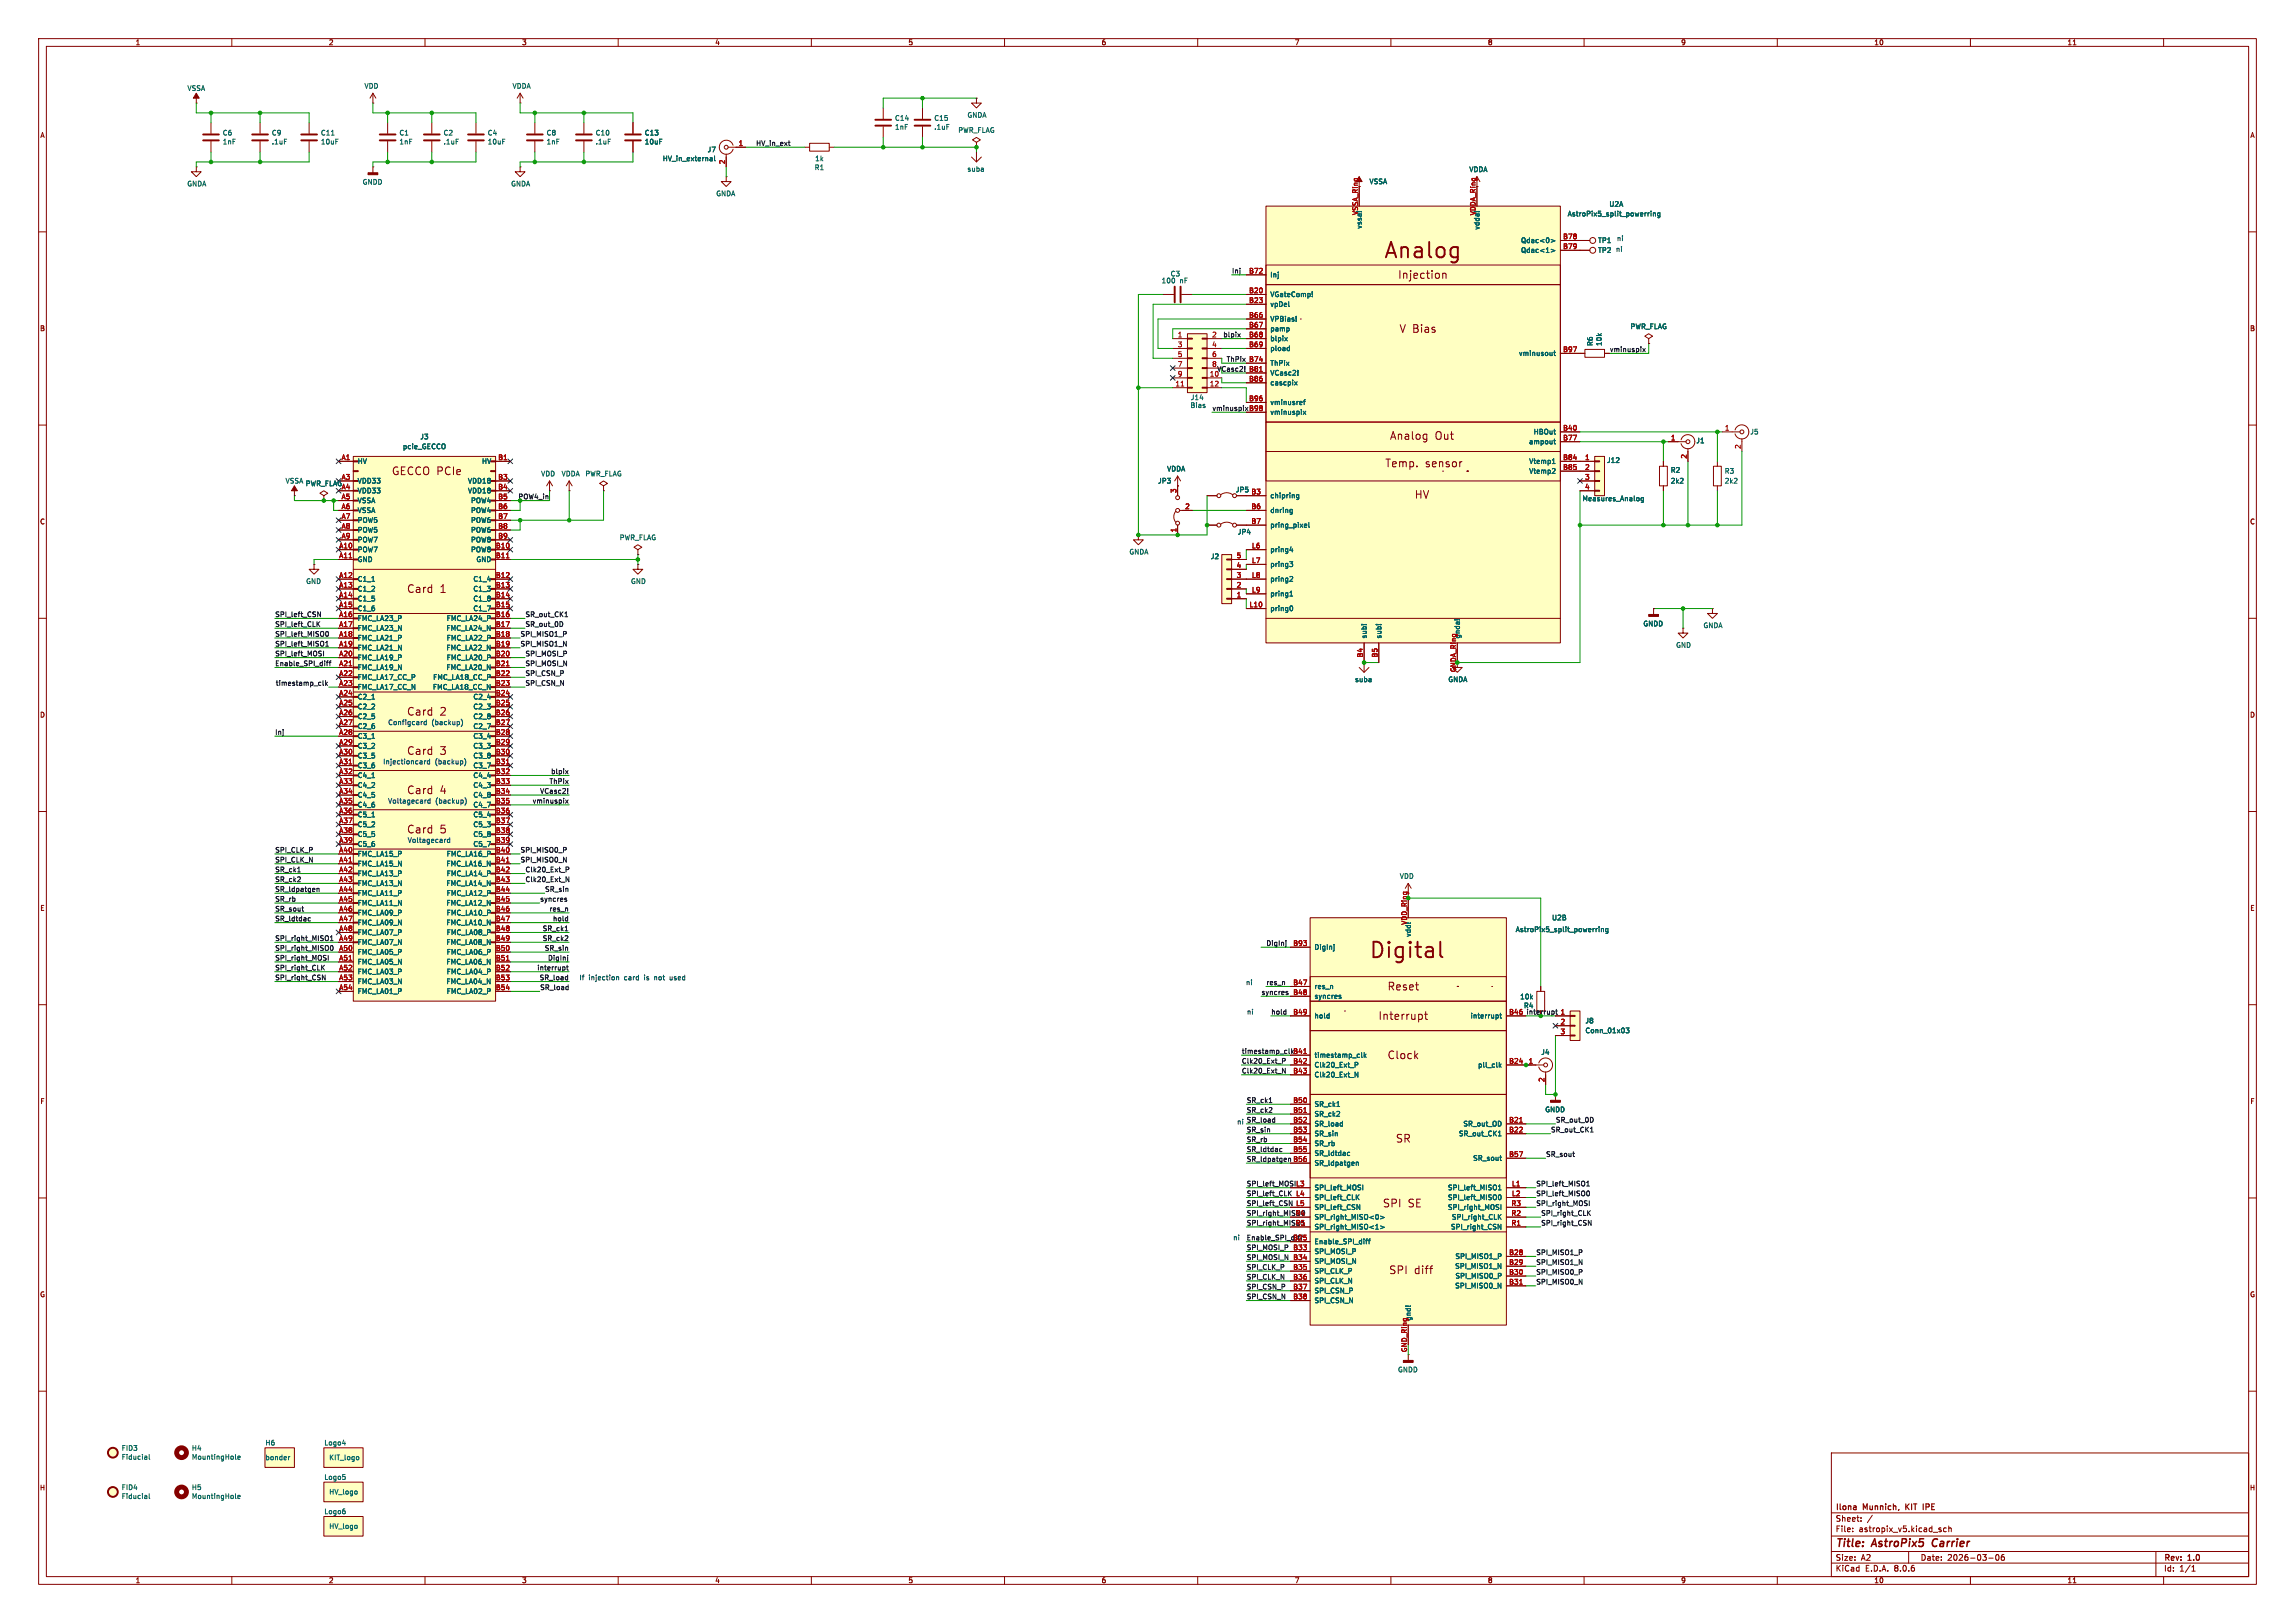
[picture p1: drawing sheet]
<svg xmlns="http://www.w3.org/2000/svg" width="594mm" height="420mm" viewBox="0 0 594 420" stroke-linecap="round" stroke-linejoin="round" font-family="sans-serif">
<defs><g id="words">
<g font-size="5.6" fill="#840000">
<text x="358" y="67.5">Analog</text>
<text x="354.2" y="248.6">Digital</text>
</g>
<g font-size="2.8" fill="#840000">
<text x="361.7" y="72.5">Injection</text>
<text x="362" y="86.5">V Bias</text>
<text x="359.6" y="114.2">Analog</text>
<text x="371.5" y="114.2">Out</text>
<text x="101.2" y="123.3">GECCO PCIe</text>
<text x="358.3" y="121.3">Temp.</text>
<text x="368.9" y="121.3">sensor</text>
<text x="366" y="129.4">HV</text>
<text x="105.2" y="153.8">Card</text>
<text x="113.9" y="153.8">1</text>
<text x="113.9" y="185.5">2</text>
<text x="105.2" y="205.8">Card</text>
<text x="105.2" y="216">Card</text>
<text x="113.9" y="216">5</text>
<text x="358.9" y="256.6">Reset</text>
<text x="356.6" y="264.3">Interrupt</text>
<text x="358.9" y="274.4">Clock</text>
<text x="361.1" y="296">SR</text>
<text x="357.7" y="312.8">SPI</text>
<text x="364.5" y="312.8">SE</text>
<text x="358.5" y="330.1">SPI</text>
<text x="365.2" y="330.1">diff</text>
<text x="475" y="400.9">Title:</text>
<text x="484.7" y="400.9">AstroPix5</text>
<text x="501" y="400.9">Carrier</text>
</g>
<g font-size="2.8" fill="#0000c2">
<text x="105.2" y="185.5">Card</text>
<text x="105.2" y="195.7">Card</text>
<text x="113.9" y="195.7">3</text>
<text x="113.9" y="205.8">4</text>
</g>
<g font-size="2.1" fill="#840000">
<text x="475" y="394">Sheet:</text>
<text x="475" y="391.2">Ilona</text>
<text x="482.3" y="391.2">Munnich,</text>
<text x="493.9" y="391.2">KIT</text>
<text x="499" y="391.2">IPE</text>
<text x="475" y="396.7">File:</text>
<text x="481.1" y="396.7">astropix_v5.kicad_sch</text>
<text x="475" y="406.9">KiCad</text>
<text x="475" y="404.1">Size:</text>
<text x="481.7" y="404.1">A2</text>
<text x="482.7" y="406.9">E.D.A.</text>
<text x="490.3" y="406.9">8.0.6</text>
<text x="497" y="404.1">Date:</text>
<text x="504" y="404.1">2026-03-06</text>
<text x="560" y="404.3">Rev:</text>
<text x="560" y="406.9">Id:</text>
<text x="564.1" y="406.9">1/1</text>
<text x="566.4" y="404.3">1.0</text>
</g>
<g font-size="1.8" fill="#840000">
<text x="35" y="11.9">1</text>
<text x="85" y="11.9">2</text>
<text x="135" y="11.9">3</text>
<text x="185" y="11.9">4</text>
<text x="235" y="11.9">5</text>
<text x="285" y="11.9">6</text>
<text x="335" y="11.9">7</text>
<text x="385" y="11.9">8</text>
<text x="435" y="11.9">9</text>
<text x="485" y="11.9">10</text>
<text x="535" y="11.9">11</text>
<text x="10.3" y="35.9">A</text>
<text x="582.3" y="35.9">A</text>
<text x="351.5" y="55.8" transform="rotate(-90 351.5 55.8)">VSSA_Ring</text>
<text x="382" y="55.8" transform="rotate(-90 382 55.8)">VDDA_Ring</text>
<text x="10.3" y="85.9">B</text>
<text x="582.3" y="85.9">B</text>
<text x="10.3" y="135.9">C</text>
<text x="582.3" y="135.9">C</text>
<text x="10.3" y="185.9">D</text>
<text x="582.3" y="185.9">D</text>
<text x="10.3" y="235.9">E</text>
<text x="582.3" y="235.9">E</text>
<text x="10.3" y="285.9">F</text>
<text x="582.3" y="285.9">F</text>
<text x="10.3" y="335.9">G</text>
<text x="582.3" y="335.9">G</text>
<text x="10.2" y="385.9">H</text>
<text x="582.2" y="385.9">H</text>
<text x="35" y="409.9">1</text>
<text x="85" y="409.9">2</text>
<text x="135" y="409.9">3</text>
<text x="185" y="409.9">4</text>
<text x="235" y="409.9">5</text>
<text x="285" y="409.9">6</text>
<text x="335" y="409.9">7</text>
<text x="385" y="409.9">8</text>
<text x="435" y="409.9">9</text>
<text x="485" y="409.9">10</text>
<text x="535" y="409.9">11</text>
</g>
<g font-size="1.8" fill="#006464">
<text x="48.4" y="23.7">VSSA</text>
<text x="94.2" y="23.1">VDD</text>
<text x="132.5" y="23.1">VDDA</text>
<text x="57.5" y="35.3">C6</text>
<text x="70.2" y="35.3">C9</text>
<text x="82.9" y="35.3">C11</text>
<text x="103.3" y="35.3">C1</text>
<text x="114.7" y="35.3">C2</text>
<text x="126.1" y="35.3">C4</text>
<text x="141.4" y="35.3">C8</text>
<text x="154.1" y="35.3">C10</text>
<text x="166.8" y="35.3">C13</text>
<text x="231.5" y="33.8">1nF</text>
<text x="231.5" y="31.4">C14</text>
<text x="241.7" y="33.8">.1uF</text>
<text x="241.7" y="31.4">C15</text>
<text x="247.9" y="34.6">PWR_FLAG</text>
<text x="250.3" y="30.7">GNDA</text>
<text x="57.5" y="37.6">1nF</text>
<text x="70.2" y="37.6">.1uF</text>
<text x="82.9" y="37.6">10uF</text>
<text x="103.3" y="37.6">1nF</text>
<text x="114.7" y="37.6">.1uF</text>
<text x="126.1" y="37.6">10uF</text>
<text x="141.4" y="37.6">1nF</text>
<text x="154.1" y="37.6">.1uF</text>
<text x="166.8" y="37.6">10uF</text>
<text x="171.4" y="41.9">HV_in_external</text>
<text x="183" y="39.6">J7</text>
<text x="210.9" y="41.9">1k</text>
<text x="93.7" y="48">GNDD</text>
<text x="210.7" y="44.2">R1</text>
<text x="250.3" y="44.6">suba</text>
<text x="354.3" y="47.9">VSSA</text>
<text x="380.2" y="44.7">VDDA</text>
<text x="48.3" y="48.4">GNDA</text>
<text x="132.2" y="48.4">GNDA</text>
<text x="185.3" y="51">GNDA</text>
<text x="416.4" y="53.7">U2A</text>
<text x="352.7" y="59.3" transform="rotate(-90 352.7 59.3)">vssa!</text>
<text x="383.1" y="59.6" transform="rotate(-90 383.1 59.6)">vdda!</text>
<text x="405.6" y="56.2">AstroPix5_split_powerring</text>
<text x="393.6" y="63.1">Qdac&lt;0&gt;</text>
<text x="393.6" y="65.6">Qdac&lt;1&gt;</text>
<text x="413.5" y="63.1">TP1</text>
<text x="413.5" y="65.6">TP2</text>
<text x="302.9" y="71.7">C3</text>
<text x="328.7" y="72">Inj</text>
<text x="300.5" y="73.5">100</text>
<text x="305.3" y="73.5">nF</text>
<text x="328.7" y="77.1">VGateComp!</text>
<text x="328.7" y="79.6">vpDel</text>
<text x="328.7" y="83.4">VPBias!</text>
<text x="328.7" y="86">pamp</text>
<text x="328.7" y="88.5">blpix</text>
<text x="412.4" y="89.7" transform="rotate(-90 412.4 89.7)">R6</text>
<text x="414.8" y="89.7" transform="rotate(-90 414.8 89.7)">10k</text>
<text x="421.9" y="85.4">PWR_FLAG</text>
<text x="328.7" y="91">pload</text>
<text x="328.7" y="94.8">ThPix</text>
<text x="393" y="92.3">vminusout</text>
<text x="328.7" y="97.4">VCasc2!</text>
<text x="328.7" y="99.9">cascpix</text>
<text x="308" y="105.8">Bias</text>
<text x="308.1" y="103.7">J14</text>
<text x="328.7" y="105">vminusref</text>
<text x="328.7" y="107.5">vminuspix</text>
<text x="108.7" y="113.9">J3</text>
<text x="396.8" y="112.6">HBOut</text>
<text x="452.9" y="112.6">J5</text>
<text x="104.2" y="116.4">pcie_GECCO</text>
<text x="395.6" y="115.2">ampout</text>
<text x="415.8" y="120">J12</text>
<text x="438.9" y="114.9">J1</text>
<text x="73.8" y="125.3">VSSA</text>
<text x="88.3" y="124.2">A3</text>
<text x="92.5" y="120.2">HV</text>
<text x="92.5" y="125.3">VDD33</text>
<text x="121" y="125.3">VDD18</text>
<text x="124.6" y="120.2">HV</text>
<text x="139.9" y="123.5">VDD</text>
<text x="145.2" y="123.5">VDDA PWR_FLAG</text>
<text x="299.6" y="125.3">JP3</text>
<text x="302" y="122.2">VDDA</text>
<text x="395.7" y="120.2">Vtemp1</text>
<text x="395.7" y="122.8">Vtemp2</text>
<text x="432.3" y="122.5">R2</text>
<text x="432.3" y="125.3">2k2</text>
<text x="446.3" y="122.8">R3</text>
<text x="446.3" y="125.3">2k2</text>
<text x="79" y="126">PWR_FLAG</text>
<text x="88.3" y="126.7">A4</text>
<text x="92.5" y="127.9">VDD33</text>
<text x="92.5" y="130.4">VSSA</text>
<text x="121" y="127.9">VDD18</text>
<text x="121.8" y="130.4">POW4</text>
<text x="328.7" y="129.1">chipring</text>
<text x="409.5" y="129.9">Measures_Analog</text>
<text x="92.5" y="132.9">VSSA</text>
<text x="92.5" y="135.5">POW5</text>
<text x="121.8" y="132.9">POW4</text>
<text x="121.8" y="135.5">POW6</text>
<text x="328.7" y="132.9">dnring</text>
<text x="328.7" y="136.8">pring_pixel</text>
<text x="92.5" y="143.1">POW7</text>
<text x="92.5" y="138">POW5</text>
<text x="92.5" y="140.6">POW7</text>
<text x="121.8" y="143.1">POW8</text>
<text x="121.8" y="138">POW6</text>
<text x="121.8" y="140.6">POW8</text>
<text x="160.3" y="140">PWR_FLAG</text>
<text x="292.2" y="143.7">GNDA</text>
<text x="320.2" y="138.5">JP4</text>
<text x="328.7" y="143.1">pring4</text>
<text x="92.5" y="145.6">GND</text>
<text x="123.2" y="145.6">GND</text>
<text x="313.3" y="144.9">J2</text>
<text x="328.7" y="146.9">pring3</text>
<text x="79.1" y="151.3">GND</text>
<text x="92.5" y="150.7">C1_1</text>
<text x="92.5" y="153.3">C1_2</text>
<text x="92.5" y="155.8">C1_5</text>
<text x="122.4" y="150.7">C1_4</text>
<text x="122.4" y="153.3">C1_3</text>
<text x="122.4" y="155.8">C1_8</text>
<text x="163.2" y="151.3">GND</text>
<text x="328.7" y="150.7">pring2</text>
<text x="328.7" y="154.5">pring1</text>
<text x="92.5" y="158.3">C1_6</text>
<text x="92.5" y="160.9">FMC_LA23_P</text>
<text x="115.5" y="160.9">FMC_LA24_P</text>
<text x="122.4" y="158.3">C1_7</text>
<text x="328.7" y="158.3">pring0</text>
<text x="92.5" y="163.4">FMC_LA23_N</text>
<text x="92.5" y="166">FMC_LA21_P</text>
<text x="115.4" y="163.4">FMC_LA24_N</text>
<text x="115.5" y="166">FMC_LA22_P</text>
<text x="353.9" y="165.4" transform="rotate(-90 353.9 165.4)">sub!</text>
<text x="357.7" y="165.4" transform="rotate(-90 357.7 165.4)">sub!</text>
<text x="425.2" y="162.3">GNDD</text>
<text x="433.7" y="167.8">GND</text>
<text x="440.8" y="162.7">GNDA</text>
<text x="92.5" y="168.5">FMC_LA21_N</text>
<text x="92.5" y="171">FMC_LA19_P</text>
<text x="92.5" y="173.6">FMC_LA19_N</text>
<text x="115.4" y="168.5">FMC_LA22_N</text>
<text x="115.4" y="173.6">FMC_LA20_N</text>
<text x="115.5" y="171">FMC_LA20_P</text>
<text x="92.5" y="176.1">FMC_LA17_CC_P</text>
<text x="92.5" y="178.7">FMC_LA17_CC_N</text>
<text x="111.9" y="178.7">FMC_LA18_CC_N</text>
<text x="112" y="176.1">FMC_LA18_CC_P</text>
<text x="350.6" y="176.7">suba</text>
<text x="374.7" y="176.7">GNDA</text>
<text x="92.5" y="181.2">C2_1</text>
<text x="92.5" y="183.7">C2_2</text>
<text x="122.4" y="181.2">C2_4</text>
<text x="122.4" y="183.7">C2_3</text>
<text x="92.5" y="186.3">C2_5</text>
<text x="92.5" y="188.8">C2_6</text>
<text x="92.5" y="191.4">C3_1</text>
<text x="122.4" y="186.3">C2_8</text>
<text x="122.4" y="188.8">C2_7</text>
<text x="122.4" y="191.4">C3_4</text>
<text x="92.5" y="193.9">C3_2</text>
<text x="92.5" y="196.4">C3_5</text>
<text x="122.4" y="193.9">C3_3</text>
<text x="122.4" y="196.4">C3_8</text>
<text x="92.5" y="199">C3_6</text>
<text x="92.5" y="201.5">C4_1</text>
<text x="122.4" y="199">C3_7</text>
<text x="122.4" y="201.5">C4_4</text>
<text x="92.5" y="204.1">C4_2</text>
<text x="92.5" y="206.6">C4_5</text>
<text x="92.5" y="209.1">C4_6</text>
<text x="122.4" y="204.1">C4_3</text>
<text x="122.4" y="206.6">C4_8</text>
<text x="122.4" y="209.1">C4_7</text>
<text x="92.5" y="211.7">C5_1</text>
<text x="92.5" y="214.2">C5_2</text>
<text x="122.4" y="211.7">C5_4</text>
<text x="122.4" y="214.2">C5_3</text>
<text x="92.5" y="216.8">C5_5</text>
<text x="92.5" y="219.3">C5_6</text>
<text x="92.5" y="221.8">FMC_LA15_P</text>
<text x="115.5" y="221.8">FMC_LA16_P</text>
<text x="122.4" y="216.8">C5_8</text>
<text x="122.4" y="219.3">C5_7</text>
<text x="92.5" y="224.4">FMC_LA15_N</text>
<text x="92.5" y="226.9">FMC_LA13_P</text>
<text x="115.4" y="224.4">FMC_LA16_N</text>
<text x="115.5" y="226.9">FMC_LA14_P</text>
<text x="362.2" y="227.6">VDD</text>
<text x="92.5" y="229.5">FMC_LA13_N</text>
<text x="92.5" y="232">FMC_LA11_P</text>
<text x="115.4" y="229.5">FMC_LA14_N</text>
<text x="115.5" y="232">FMC_LA12_P</text>
<text x="92.5" y="234.5">FMC_LA11_N</text>
<text x="92.5" y="237.1">FMC_LA09_P</text>
<text x="92.5" y="239.6">FMC_LA09_N</text>
<text x="115.4" y="234.5">FMC_LA12_N</text>
<text x="115.4" y="239.6">FMC_LA10_N</text>
<text x="115.5" y="237.1">FMC_LA10_P</text>
<text x="401.6" y="238.4">U2B</text>
<text x="92.5" y="242.2">FMC_LA07_P</text>
<text x="92.5" y="244.7">FMC_LA07_N</text>
<text x="115.4" y="244.7">FMC_LA08_N</text>
<text x="115.5" y="242.2">FMC_LA08_P</text>
<text x="340.1" y="246">DigInj</text>
<text x="365.4" y="242.6" transform="rotate(-90 365.4 242.6)">vdd!</text>
<text x="392.2" y="241.4">AstroPix5_split_powerring</text>
<text x="92.5" y="247.2">FMC_LA05_P</text>
<text x="92.5" y="249.8">FMC_LA05_N</text>
<text x="115.4" y="249.8">FMC_LA06_N</text>
<text x="115.5" y="247.2">FMC_LA06_P</text>
<text x="92.5" y="252.3">FMC_LA03_P</text>
<text x="92.5" y="254.9">FMC_LA03_N</text>
<text x="92.5" y="257.4">FMC_LA01_P</text>
<text x="115.4" y="254.9">FMC_LA04_N</text>
<text x="115.5" y="252.3">FMC_LA04_P</text>
<text x="115.5" y="257.4">FMC_LA02_P</text>
<text x="340.1" y="256.1">res_n</text>
<text x="340.1" y="258.7">syncres</text>
<text x="340.1" y="263.8">hold</text>
<text x="380.5" y="263.8">interrupt</text>
<text x="393.3" y="258.8">10k</text>
<text x="394.3" y="261.1">R4</text>
<text x="410.2" y="265">J8</text>
<text x="410.2" y="267.6">Conn_01x03</text>
<text x="340.1" y="273.9">timestamp_clk</text>
<text x="398.8" y="273.2">J4</text>
<text x="340.1" y="276.5">Clk20_Ext_P</text>
<text x="340.1" y="279">Clk20_Ext_N</text>
<text x="382.4" y="276.5">pll_clk</text>
<text x="340.1" y="286.6">SR_ck1</text>
<text x="340.1" y="289.2">SR_ck2</text>
<text x="340.1" y="291.7">SR_load</text>
<text x="378.6" y="291.7">SR_out_OD</text>
<text x="399.8" y="288">GNDD</text>
<text x="340.1" y="294.2">SR_sin</text>
<text x="340.1" y="296.8">SR_rb</text>
<text x="340.1" y="299.3">SR_ldtdac</text>
<text x="377.5" y="294.2">SR_out_CK1</text>
<text x="340.1" y="301.9">SR_ldpatgen</text>
<text x="381.2" y="300.6">SR_sout</text>
<text x="340.1" y="308.2">SPI_left_MOSI</text>
<text x="340.1" y="310.7">SPI_left_CLK</text>
<text x="374.6" y="308.2">SPI_left_MISO1</text>
<text x="374.6" y="310.7">SPI_left_MISO0</text>
<text x="340.1" y="313.3">SPI_left_CSN</text>
<text x="340.1" y="315.8">SPI_right_MISO&lt;0&gt;</text>
<text x="374.6" y="313.3">SPI_right_MOSI</text>
<text x="375.7" y="315.8">SPI_right_CLK</text>
<text x="340.1" y="322.2">Enable_SPI_diff</text>
<text x="340.1" y="318.4">SPI_right_MISO&lt;1&gt;</text>
<text x="375.4" y="318.4">SPI_right_CSN</text>
<text x="340.1" y="324.7">SPI_MOSI_P</text>
<text x="340.1" y="327.3">SPI_MOSI_N</text>
<text x="340.1" y="329.8">SPI_CLK_P</text>
<text x="376.5" y="328.5">SPI_MISO1_N</text>
<text x="376.6" y="326">SPI_MISO1_P</text>
<text x="340.1" y="332.3">SPI_CLK_N</text>
<text x="340.1" y="334.9">SPI_CSN_P</text>
<text x="376.5" y="333.6">SPI_MISO0_N</text>
<text x="376.6" y="331.1">SPI_MISO0_P</text>
<text x="340.1" y="337.4">SPI_CSN_N</text>
<text x="361.7" y="355.3">GNDD</text>
<text x="31.4" y="375.6">FID3</text>
<text x="31.4" y="377.9">Fiducial</text>
<text x="49.5" y="375.6">H4</text>
<text x="49.5" y="377.9">MountingHole</text>
<text x="68.6" y="374.2">H6</text>
<text x="83.8" y="374.2">Logo4</text>
<text x="68.6" y="378.1">bonder</text>
<text x="83.8" y="383.1">Logo5</text>
<text x="85.1" y="378.1">KIT_logo</text>
<text x="31.4" y="385.8">FID4</text>
<text x="31.4" y="388.1">Fiducial</text>
<text x="49.5" y="385.8">H5</text>
<text x="49.5" y="388.1">MountingHole</text>
<text x="85.1" y="386.9">HV_logo</text>
<text x="83.8" y="392">Logo6</text>
<text x="85.1" y="395.8">HV_logo</text>
</g>
<g font-size="1.8" fill="#a90000">
<text x="191.1" y="37.8">1</text>
<text x="187.7" y="42.6" transform="rotate(-90 187.7 42.6)">2</text>
<text x="404.5" y="62">B78</text>
<text x="404.5" y="64.5">B79</text>
<text x="323.2" y="70.9">B72</text>
<text x="323.2" y="75.9">B20</text>
<text x="323.2" y="78.5">B23</text>
<text x="323.2" y="82.3">B66</text>
<text x="304.7" y="87.4">1</text>
<text x="304.7" y="89.9">3</text>
<text x="313.6" y="87.4">2</text>
<text x="313.6" y="89.9">4</text>
<text x="323.2" y="84.8">B67</text>
<text x="323.2" y="87.4">B68</text>
<text x="323.2" y="89.9">B69</text>
<text x="304.7" y="92.5">5</text>
<text x="304.7" y="95">7</text>
<text x="313.6" y="92.5">6</text>
<text x="313.6" y="95">8</text>
<text x="323.2" y="93.7">B74</text>
<text x="404.5" y="91.2">B97</text>
<text x="304.1" y="100.1">11</text>
<text x="304.7" y="97.5">9</text>
<text x="313" y="97.5">10</text>
<text x="313" y="100.1">12</text>
<text x="323.2" y="96.3">B81</text>
<text x="323.2" y="98.8">B86</text>
<text x="323.2" y="103.9">B96</text>
<text x="323.2" y="106.4">B98</text>
<text x="404.5" y="111.5">B40</text>
<text x="446.3" y="111.5">1</text>
<text x="88.3" y="119.1">A1</text>
<text x="128.8" y="119.1">B1</text>
<text x="404.5" y="114">B77</text>
<text x="404.5" y="119.1">B84</text>
<text x="410.1" y="119.1">1</text>
<text x="432.4" y="114">1</text>
<text x="436.6" y="118.8" transform="rotate(-90 436.6 118.8)">2</text>
<text x="450.6" y="116.3" transform="rotate(-90 450.6 116.3)">2</text>
<text x="128.8" y="124.2">B3</text>
<text x="404.5" y="121.7">B85</text>
<text x="410.1" y="121.7">2</text>
<text x="410.1" y="124.2">3</text>
<text x="88.3" y="129.3">A5</text>
<text x="88.3" y="131.8">A6</text>
<text x="128.8" y="126.7">B4</text>
<text x="128.8" y="129.3">B5</text>
<text x="128.8" y="131.8">B6</text>
<text x="304.5" y="127.7" transform="rotate(-90 304.5 127.7)">3</text>
<text x="306.6" y="131.8">2</text>
<text x="319.7" y="127.6">JP5 B3</text>
<text x="323.8" y="131.8">B6</text>
<text x="410.1" y="126.7">4</text>
<text x="88.3" y="134.4">A7</text>
<text x="88.3" y="136.9">A8</text>
<text x="128.8" y="134.4">B7</text>
<text x="128.8" y="136.9">B8</text>
<text x="304.5" y="137.9" transform="rotate(-90 304.5 137.9)">1</text>
<text x="323.8" y="135.6">B7</text>
<text x="87.7" y="142">A10</text>
<text x="88.3" y="139.4">A9</text>
<text x="128.2" y="142">B10</text>
<text x="128.8" y="139.4">B9</text>
<text x="323.9" y="142">L6</text>
<text x="87.7" y="144.5">A11</text>
<text x="87.7" y="149.6">A12</text>
<text x="128.2" y="144.5">B11</text>
<text x="128.2" y="149.6">B12</text>
<text x="320" y="149.6">3</text>
<text x="320" y="147.1">4</text>
<text x="320" y="144.5">5</text>
<text x="323.9" y="145.8">L7</text>
<text x="323.9" y="149.6">L8</text>
<text x="87.7" y="152.1">A13</text>
<text x="87.7" y="154.7">A14</text>
<text x="128.2" y="152.1">B13</text>
<text x="128.2" y="154.7">B14</text>
<text x="320" y="154.7">1</text>
<text x="320" y="152.1">2</text>
<text x="323.9" y="153.4">L9</text>
<text x="87.7" y="157.2">A15</text>
<text x="87.7" y="159.8">A16</text>
<text x="128.2" y="157.2">B15</text>
<text x="128.2" y="159.8">B16</text>
<text x="323.3" y="157.2">L10</text>
<text x="87.7" y="162.3">A17</text>
<text x="87.7" y="164.8">A18</text>
<text x="87.7" y="167.4">A19</text>
<text x="128.2" y="162.3">B17</text>
<text x="128.2" y="164.8">B18</text>
<text x="128.2" y="167.4">B19</text>
<text x="378.1" y="165.4" transform="rotate(-90 378.1 165.4)">gnda!</text>
<text x="87.7" y="169.9">A20</text>
<text x="87.7" y="172.5">A21</text>
<text x="128.2" y="169.9">B20</text>
<text x="128.2" y="172.5">B21</text>
<text x="352.8" y="170.3" transform="rotate(-90 352.8 170.3)">B4</text>
<text x="356.6" y="170.3" transform="rotate(-90 356.6 170.3)">B5</text>
<text x="87.7" y="175">A22</text>
<text x="87.7" y="177.5">A23</text>
<text x="128.2" y="175">B22</text>
<text x="128.2" y="177.5">B23</text>
<text x="87.7" y="180.1">A24</text>
<text x="87.7" y="182.6">A25</text>
<text x="87.7" y="185.2">A26</text>
<text x="128.2" y="180.1">B24</text>
<text x="128.2" y="182.6">B25</text>
<text x="128.2" y="185.2">B26</text>
<text x="87.7" y="187.7">A27</text>
<text x="87.7" y="190.2">A28</text>
<text x="128.2" y="187.7">B27</text>
<text x="128.2" y="190.2">B28</text>
<text x="87.7" y="192.8">A29</text>
<text x="87.7" y="195.3">A30</text>
<text x="87.7" y="197.9">A31</text>
<text x="128.2" y="192.8">B29</text>
<text x="128.2" y="195.3">B30</text>
<text x="128.2" y="197.9">B31</text>
<text x="87.7" y="200.4">A32</text>
<text x="87.7" y="202.9">A33</text>
<text x="128.2" y="200.4">B32</text>
<text x="128.2" y="202.9">B33</text>
<text x="87.7" y="205.5">A34</text>
<text x="87.7" y="208">A35</text>
<text x="128.2" y="205.5">B34</text>
<text x="128.2" y="208">B35</text>
<text x="87.7" y="210.6">A36</text>
<text x="87.7" y="213.1">A37</text>
<text x="87.7" y="215.6">A38</text>
<text x="128.2" y="210.6">B36</text>
<text x="128.2" y="213.1">B37</text>
<text x="128.2" y="215.6">B38</text>
<text x="87.7" y="218.2">A39</text>
<text x="87.7" y="220.7">A40</text>
<text x="128.2" y="218.2">B39</text>
<text x="128.2" y="220.7">B40</text>
<text x="87.7" y="223.3">A41</text>
<text x="87.7" y="225.8">A42</text>
<text x="128.2" y="223.3">B41</text>
<text x="128.2" y="225.8">B42</text>
<text x="87.7" y="228.3">A43</text>
<text x="87.7" y="230.9">A44</text>
<text x="87.7" y="233.4">A45</text>
<text x="128.2" y="228.3">B43</text>
<text x="128.2" y="230.9">B44</text>
<text x="128.2" y="233.4">B45</text>
<text x="87.7" y="236">A46</text>
<text x="87.7" y="238.5">A47</text>
<text x="128.2" y="236">B46</text>
<text x="128.2" y="238.5">B47</text>
<text x="87.7" y="241">A48</text>
<text x="87.7" y="243.6">A49</text>
<text x="128.2" y="241">B48</text>
<text x="128.2" y="243.6">B49</text>
<text x="334.6" y="244.9">B93</text>
<text x="87.7" y="246.1">A50</text>
<text x="87.7" y="248.7">A51</text>
<text x="87.7" y="251.2">A52</text>
<text x="128.2" y="246.1">B50</text>
<text x="128.2" y="248.7">B51</text>
<text x="128.2" y="251.2">B52</text>
<text x="87.7" y="253.7">A53</text>
<text x="87.7" y="256.3">A54</text>
<text x="128.2" y="253.7">B53</text>
<text x="128.2" y="256.3">B54</text>
<text x="334.6" y="255">B47</text>
<text x="334.6" y="257.6">B48</text>
<text x="334.6" y="262.6">B49</text>
<text x="390.5" y="262.6">B46</text>
<text x="403.8" y="262.6">1</text>
<text x="403.8" y="265.2">2</text>
<text x="403.8" y="267.7">3</text>
<text x="334.6" y="272.8">B41</text>
<text x="334.6" y="275.3">B42</text>
<text x="390.5" y="275.3">B24</text>
<text x="395.5" y="275.3">1</text>
<text x="334.6" y="277.9">B43</text>
<text x="399.8" y="280.1" transform="rotate(-90 399.8 280.1)">2</text>
<text x="334.6" y="285.5">B50</text>
<text x="334.6" y="288">B51</text>
<text x="334.6" y="290.6">B52</text>
<text x="334.6" y="293.1">B53</text>
<text x="390.5" y="290.6">B21</text>
<text x="390.5" y="293.1">B22</text>
<text x="334.6" y="295.7">B54</text>
<text x="334.6" y="298.2">B55</text>
<text x="390.5" y="299.5">B57</text>
<text x="334.6" y="300.7">B56</text>
<text x="335.3" y="309.6">L4</text>
<text x="335.3" y="307.1">L3</text>
<text x="391.2" y="307.1">L1</text>
<text x="391.2" y="309.6">L2</text>
<text x="335.2" y="314.7">R4</text>
<text x="335.2" y="317.2">R5</text>
<text x="335.3" y="312.2">L5</text>
<text x="391.1" y="317.2">R1</text>
<text x="391.1" y="314.7">R2</text>
<text x="391.1" y="312.2">R3</text>
<text x="334.6" y="323.6">B33</text>
<text x="334.6" y="321.1">B25</text>
<text x="334.6" y="326.1">B34</text>
<text x="334.6" y="328.7">B35</text>
<text x="390.5" y="324.9">B28</text>
<text x="390.5" y="327.4">B29</text>
<text x="390.5" y="329.9">B30</text>
<text x="334.6" y="331.2">B36</text>
<text x="334.6" y="333.8">B37</text>
<text x="390.5" y="332.5">B31</text>
<text x="334.6" y="336.3">B38</text>
<text x="365.4" y="341.9" transform="rotate(-90 365.4 341.9)">gnd!</text>
<text x="364.2" y="350" transform="rotate(-90 364.2 350)">GND_Ring</text>
</g>
<g font-size="1.8" fill="#0f0f0f">
<text x="195.6" y="37.8">HV_in_ext</text>
<text x="318.8" y="70.9">Inj</text>
<text x="316.5" y="87.4">blpix</text>
<text x="317.4" y="93.7">ThPix</text>
<text x="416.6" y="91.2">vminuspix</text>
<text x="313.7" y="106.4">vminuspix</text>
<text x="71.1" y="159.8">SPI_left_CSN</text>
<text x="135.9" y="159.8">SR_out_CK1</text>
<text x="71.1" y="162.3">SPI_left_CLK</text>
<text x="71.1" y="167.4">SPI_left_MISO1</text>
<text x="71.1" y="164.8">SPI_left_MISO0</text>
<text x="134.6" y="164.8">SPI_MISO1_P</text>
<text x="134.6" y="167.4">SPI_MISO1_N</text>
<text x="135.9" y="162.3">SR_out_0D</text>
<text x="71.1" y="169.9">SPI_left_MOSI</text>
<text x="71.1" y="172.5">Enable_SPI_diff</text>
<text x="135.9" y="172.5">SPI_MOSI_N</text>
<text x="135.9" y="169.9">SPI_MOSI_P</text>
<text x="71.3" y="177.5">timestamp_clk</text>
<text x="135.9" y="175">SPI_CSN_P</text>
<text x="135.9" y="177.5">SPI_CSN_N</text>
<text x="71.1" y="190.2">Inj</text>
<text x="142.1" y="202.9">ThPix</text>
<text x="142.5" y="200.4">blpix</text>
<text x="137.7" y="208">vminuspix</text>
<text x="139.7" y="205.5">VCasc2!</text>
<text x="71.1" y="220.7">SPI_CLK_P</text>
<text x="134.6" y="220.7">SPI_MISO0_P</text>
<text x="71.1" y="225.8">SR_ck1</text>
<text x="71.1" y="223.3">SPI_CLK_N</text>
<text x="134.6" y="223.3">SPI_MISO0_N</text>
<text x="135.9" y="225.8">Clk20_Ext_P</text>
<text x="71.1" y="230.9">SR_ldpatgen</text>
<text x="71.1" y="228.3">SR_ck2</text>
<text x="71.1" y="233.4">SR_rb</text>
<text x="135.9" y="228.3">Clk20_Ext_N</text>
<text x="139.7" y="233.4">syncres</text>
<text x="141" y="230.9">SR_sin</text>
<text x="71.1" y="238.5">SR_ldtdac</text>
<text x="71.1" y="236">SR_sout</text>
<text x="142.1" y="236">res_n</text>
<text x="143" y="238.5">hold</text>
<text x="71.1" y="243.6">SPI_right_MISO1</text>
<text x="140.3" y="241">SR_ck1</text>
<text x="140.3" y="243.6">SR_ck2</text>
<text x="327.7" y="244.8">DigInj</text>
<text x="71.1" y="251.2">SPI_right_CLK</text>
<text x="71.1" y="246.1">SPI_right_MISO0</text>
<text x="71.1" y="248.7">SPI_right_MOSI</text>
<text x="139" y="251.2">interrupt</text>
<text x="140.9" y="246.1">SR_sin</text>
<text x="141.7" y="248.7">DigInj</text>
<text x="71.1" y="253.7">SPI_right_CSN</text>
<text x="139.6" y="253.7">SR_load</text>
<text x="139.7" y="256.3">SR_load</text>
<text x="326.4" y="257.5">syncres</text>
<text x="327.7" y="255">res_n</text>
<text x="328.9" y="262.6">hold</text>
<text x="321.3" y="275.3">Clk20_Ext_P</text>
<text x="321.3" y="272.8">timestamp_clk</text>
<text x="321.3" y="277.9">Clk20_Ext_N</text>
<text x="322.6" y="285.5">SR_ck1</text>
<text x="322.6" y="293.1">SR_sin</text>
<text x="322.6" y="290.6">SR_load</text>
<text x="322.6" y="288">SR_ck2</text>
<text x="401.3" y="293.1">SR_out_CK1</text>
<text x="402.6" y="290.6">SR_out_0D</text>
<text x="322.6" y="295.6">SR_rb</text>
<text x="322.6" y="298.2">SR_ldtdac</text>
<text x="400" y="299.5">SR_sout</text>
<text x="322.6" y="300.7">SR_ldpatgen</text>
<text x="322.6" y="307.1">SPI_left_MOSI L3</text>
<text x="322.6" y="309.6">SPI_left_CLK</text>
<text x="397.5" y="307.1">SPI_left_MISO1</text>
<text x="397.5" y="309.6">SPI_left_MISO0</text>
<text x="322.6" y="312.2">SPI_left_CSN</text>
<text x="322.6" y="314.7">SPI_right_MISO0</text>
<text x="322.6" y="317.2">SPI_right_MISO1</text>
<text x="397.5" y="312.2">SPI_right_MOSI</text>
<text x="398.8" y="314.7">SPI_right_CLK</text>
<text x="398.8" y="317.2">SPI_right_CSN</text>
<text x="322.6" y="323.6">SPI_MOSI_P</text>
<text x="322.6" y="321">Enable_SPI_diffB25</text>
<text x="322.6" y="328.7">SPI_CLK_P</text>
<text x="322.6" y="326.1">SPI_MOSI_N</text>
<text x="397.5" y="329.9">SPI_MISO0_P</text>
<text x="397.5" y="324.9">SPI_MISO1_P</text>
<text x="397.5" y="327.4">SPI_MISO1_N</text>
<text x="322.6" y="331.2">SPI_CLK_N</text>
<text x="322.6" y="333.7">SPI_CSN_P</text>
<text x="397.5" y="332.5">SPI_MISO0_N</text>
<text x="322.6" y="336.3">SPI_CSN_N</text>
</g>
<g font-size="1.8" fill="#0000c2">
<text x="418.1" y="65.4">ni</text>
<text x="418.4" y="62.6">ni</text>
<text x="100.3" y="187.7">Configcard</text>
<text x="111.7" y="187.7">(backup)</text>
<text x="99.1" y="197.9">Injectioncard</text>
<text x="112.6" y="197.9">(backup)</text>
<text x="100.3" y="208">Voltagecard</text>
<text x="112.7" y="208">(backup)</text>
<text x="105.4" y="218.2">Voltagecard</text>
<text x="149.9" y="253.8">If</text>
<text x="152.4" y="253.8">injection</text>
<text x="161.7" y="253.8">card</text>
<text x="167" y="253.8">is</text>
<text x="169.8" y="253.8">not</text>
<text x="174" y="253.8">used</text>
<text x="322.4" y="255.1">ni</text>
<text x="322.6" y="262.7">ni</text>
<text x="320.1" y="291.2">ni</text>
<text x="319.1" y="321.2">ni</text>
</g>
<g font-size="1.8" fill="#009600">
<text x="314.9" y="96.3">VCasc2!</text>
<text x="134.1" y="129.3">POW4_in</text>
<text x="376.9" y="174.1" transform="rotate(-90 376.9 174.1)">GNDA_Ring</text>
<text x="364.2" y="239.4" transform="rotate(-90 364.2 239.4)">VDD_Ring</text>
<text x="395" y="262.6">interrupt</text>
</g>
</g></defs>
<g fill="none" stroke="#840000" stroke-width=".26">
<path d="M10 10h574v400h-574zM12 12h570v396h-570zM60 10v2M110 10v2M160 10v2M210 10v2M260 10v2M310 10v2M360 10v2M410 10v2M460 10v2M510 10v2"/>
<path d="M536.6 11.6h.7M560 10v2M96.5 26.7h.1M96.5 24.1l.8 1.3M96.5 24.1v2.6M96.5 24.1l-.7 1.3M10 60h2M96.5 43.2h.1M96.5 43.2v1.5M582 60h2M10 110h2M582 110h2"/>
<path d="M10 160h2M582 160h2M10 210h2M582 210h2M10 260h2M582 260h2M395 275.6h4.5M398.3 275.1a1.82 1.82 0 0 1 2.8-1 1.82 1.82 0 0 1 0 3 1.82 1.82 0 0 1-2.8-1M400 277.4v3.3M10 310h2M582 310h2M10 360h2"/>
<path d="M474 376h108v32h-108zM582 360h2M474 397.5h108M474 391.5h108M479.5 396.2v.2M479.5 395.4v.2M481.7 393.5v.2M481.7 392.7v.2M484.6 392.1l-1.3 1.9M502 395.9h.4l.1 .3-.5 .2M502 395.4h.4M503.7 395.4h-.4l-.3 .3 .2 .6h.5"/>
<path d="M504.4 395.5l.6-.1v1M504.4 394.9v1.5M60 408v2M110 408v2M160 408v2M210 408v2M260 408v2M310 408v2M360 408v2M410 408v2M460 408v2M474 404.5h108"/>
<path d="M474 401.5h108M494 401.5v3M510 408v2M514.7 403.2h1.2M516.7 402.3h.2a.8 .8 0 0 1 .5 .7 .8 .8 0 0 1-.5 .8 1 1 0 0 1-.2-1.5zM518.7 402.3h-.5l-.2 .3v.9l.2 .3 .5-.2v-.7l-.5-.1-.2 .3M536.6 409.6h.7M558 401.5v6.5M560 408v2M567.3 406.6h.9M567.3 405.5l.4-.4v1.5"/>
<circle cx="400" cy="275.6" r=".51"/>
</g>
<path d="M500.4 398.5l-.3 .8 .3 .8" fill="none" stroke="#840000" stroke-width=".4"/>
<path d="M493.3 389.2v1.5M494.1 389.2l-.8 .8" fill="none" stroke="#840000" stroke-width=".3"/>
<path d="M95.2 44.7h2.6v.5h-2.6z" fill="#840000" stroke="#840000" stroke-width=".26"/>
<path d="M412.7 118.1h2.6v10.2h-2.6z" fill="#ffffc2"/>
<g fill="none" stroke="#840000" stroke-width=".26">
<path d="M50.8 26.7h.1M50.8 24.1v2.6M426.7 87.6l1-.6-1-.6-1 .6 1 .6v1.3M426.7 88.9h.1M408.9 119.4h3.8M412.7 119.3h1.3v.2h-1.3zM412.7 118.1h2.6v10.2h-2.6zM431.8 114.3h4.6M435.1 113.8a1.82 1.82 0 0 1 2.8-1 1.82 1.82 0 0 1 0 3 1.82 1.82 0 0 1-2.8-1M436.9 116.1v3.3M408.9 121.9h3.8M408.9 124.5h3.8"/>
<path d="M408.9 127h3.8M412.7 126.9h1.3v.2h-1.3zM412.7 124.3h1.3v.3h-1.3zM412.7 121.8h1.3v.2h-1.3z"/>
<circle cx="436.9" cy="114.3" r=".51"/>
</g>
<path d="M424.2 128.9v.6M425.3 128.8v1l-.2 .2h-.3M425.3 128.8h-.3l-.3 .2 .2 .6h.4" fill="none" stroke="#006464" stroke-width=".26"/>
<path d="M50.8 24.1l.8 1.3h-1.6z" fill="#840000" stroke="#840000" stroke-width=".26"/>
<path d="M406.4 261.6h2.5v7.6h-2.5z" fill="#ffffc2"/>
<path d="M163.8 31.8v2.7M163.8 36.6v2.8M364.5 228.6l.8 1.3M364.5 228.6v2.5M364.5 228.6l-.8 1.3M402.6 262.9h3.8M402.6 265.4h3.8M402.6 268h3.8M406.4 267.8h1.3v.3h-1.3zM406.4 265.3h1.3v.3h-1.3zM406.4 262.8h1.3v.2h-1.3zM406.4 261.6h2.5v7.6h-2.5z" fill="none" stroke="#840000" stroke-width=".26"/>
<path d="M420.8 266h.8l-.4 .5 .4 .1v.6h-.8" fill="none" stroke="#006464" stroke-width=".26"/>
<path d="M161.8 36.3h4.1M161.8 34.8h4.1" fill="none" stroke="#840000" stroke-width=".51"/>
<path d="M91.4 118.1h36.9v141h-36.9z" fill="#ffffc2"/>
<g fill="none" stroke="#840000" stroke-width=".26">
<path d="M87.6 119.4h3.8M91.4 119.3h1.3v.2h-1.3zM91.4 118.1h36.9v141h-36.9zM127 119.3h1.3v.2h-1.3zM128.3 119.4h3.8M87.6 124.5h3.8M87.6 127h3.8M87.6 129.5h3.8M87.6 132.1h3.8M87.6 134.6h3.8M87.6 137.2h3.8M87.6 139.7h3.8"/>
<path d="M91.4 139.6h1.3v.2h-1.3zM91.4 137h1.3v.3h-1.3zM91.4 134.5h1.3v.2h-1.3zM91.4 132h1.3v.2h-1.3zM91.4 129.4h1.3v.3h-1.3zM91.4 126.9h1.3v.2h-1.3zM91.4 124.3h1.3v.3h-1.3zM91.4 121.8h1.3v.2h-1.3zM127 139.6h1.3v.2h-1.3zM127 137h1.3v.3h-1.3zM127 134.5h1.3v.2h-1.3zM127 132h1.3v.2h-1.3z"/>
<path d="M127 129.4h1.3v.3h-1.3zM127 126.9h1.3v.2h-1.3zM127 124.3h1.3v.3h-1.3zM127 121.8h1.3v.2h-1.3zM128.3 124.5h3.8M128.3 127h3.8M128.3 129.5h3.8M128.3 132.1h3.8M128.3 134.6h3.8M128.3 137.2h3.8M128.3 139.7h3.8M304.3 132.3a2.26 2.26 0 0 0 0 2.8"/>
<path d="M304.8 125.7h.1M304.8 123.2v5.1M304.8 135.9v2.5M304.8 123.2l.8 1.3M304.8 123.2l-.8 1.3M305.3 132.1h3.3M87.6 142.2h3.8M87.6 144.8h3.8M87.6 149.9h3.8M87.6 152.4h3.8M87.6 154.9h3.8M87.6 157.5h3.8"/>
<path d="M91.4 159.9h1.3v.2h-1.3zM91.4 157.4h1.3v.2h-1.3zM91.4 154.8h1.3v.3h-1.3zM91.4 152.3h1.3v.2h-1.3zM91.4 149.7h1.3v.3h-1.3zM91.4 144.7h1.3v.2h-1.3zM91.4 142.1h1.3v.3h-1.3zM91.4 158.8h36.9M91.4 147.3h36.9M127 159.9h1.3v.2h-1.3zM127 157.4h1.3v.2h-1.3zM127 154.8h1.3v.3h-1.3z"/>
<path d="M127 152.3h1.3v.2h-1.3zM127 149.7h1.3v.3h-1.3zM127 144.7h1.3v.2h-1.3zM127 142.1h1.3v.3h-1.3zM128.3 142.2h3.8M128.3 144.8h3.8M128.3 149.9h3.8M128.3 152.4h3.8M128.3 154.9h3.8M128.3 157.5h3.8M443.2 157.5v1.3h1.3l-1.3 1.2-1.2-1.2h1.2M443.2 157.5h.1"/>
<path d="M87.6 160h3.8M87.6 162.6h3.8M87.6 165.1h3.8M87.6 167.6h3.8M87.6 170.2h3.8M87.6 172.7h3.8M87.6 175.3h3.8M87.6 177.8h3.8M91.4 177.7h1.3v.2h-1.3zM91.4 175.1h1.3v.3h-1.3zM91.4 172.6h1.3v.2h-1.3zM91.4 170.1h1.3v.2h-1.3z"/>
<path d="M91.4 167.5h1.3v.3h-1.3zM91.4 165h1.3v.2h-1.3zM91.4 162.4h1.3v.3h-1.3zM91.4 179.1h36.9M127 177.7h1.3v.2h-1.3zM127 175.1h1.3v.3h-1.3zM127 172.6h1.3v.2h-1.3zM127 170.1h1.3v.2h-1.3zM127 167.5h1.3v.3h-1.3zM127 165h1.3v.2h-1.3zM127 162.4h1.3v.3h-1.3zM128.3 160h3.8"/>
<path d="M128.3 162.6h3.8M128.3 165.1h3.8M128.3 167.6h3.8M128.3 170.2h3.8M128.3 172.7h3.8M128.3 175.3h3.8M128.3 177.8h3.8M351.8 172.7l1.3 1.3 1.2-1.3M353.1 171.5v2.5M87.6 180.3h3.8M87.6 182.9h3.8M87.6 185.4h3.8"/>
<path d="M87.6 188h3.8M87.6 190.5h3.8M87.6 193h3.8M87.6 195.6h3.8M87.6 198.1h3.8M91.4 198h1.3v.2h-1.3zM91.4 195.5h1.3v.2h-1.3zM91.4 192.9h1.3v.3h-1.3zM91.4 190.4h1.3v.2h-1.3zM91.4 187.8h1.3v.3h-1.3zM91.4 185.3h1.3v.2h-1.3zM91.4 182.8h1.3v.2h-1.3z"/>
<path d="M91.4 180.2h1.3v.3h-1.3zM91.4 199.4h36.9M91.4 189.2h36.9M127 198h1.3v.2h-1.3zM127 195.5h1.3v.2h-1.3zM127 192.9h1.3v.3h-1.3zM127 190.4h1.3v.2h-1.3zM127 187.8h1.3v.3h-1.3zM127 185.3h1.3v.2h-1.3zM127 182.8h1.3v.2h-1.3zM127 180.2h1.3v.3h-1.3zM128.3 180.3h3.8"/>
<path d="M128.3 182.9h3.8M128.3 185.4h3.8M128.3 188h3.8M128.3 190.5h3.8M128.3 193h3.8M128.3 195.6h3.8M128.3 198.1h3.8M87.6 200.7h3.8M87.6 203.2h3.8M87.6 205.7h3.8M87.6 208.3h3.8M87.6 210.8h3.8"/>
<path d="M87.6 213.4h3.8M87.6 215.9h3.8M87.6 218.4h3.8M91.4 218.3h1.3v.3h-1.3zM91.4 215.8h1.3v.2h-1.3zM91.4 213.2h1.3v.3h-1.3zM91.4 210.7h1.3v.2h-1.3zM91.4 208.2h1.3v.2h-1.3zM91.4 205.6h1.3v.3h-1.3zM91.4 203.1h1.3v.2h-1.3zM91.4 200.5h1.3v.3h-1.3zM91.4 219.7h36.9"/>
<path d="M91.4 209.6h36.9M127 218.3h1.3v.3h-1.3zM127 215.8h1.3v.2h-1.3zM127 213.2h1.3v.3h-1.3zM127 210.7h1.3v.2h-1.3zM127 208.2h1.3v.2h-1.3zM127 205.6h1.3v.3h-1.3zM127 203.1h1.3v.2h-1.3zM127 200.5h1.3v.3h-1.3zM128.3 200.7h3.8M128.3 203.2h3.8M128.3 205.7h3.8"/>
<path d="M128.3 208.3h3.8M128.3 210.8h3.8M128.3 213.4h3.8M128.3 215.9h3.8M128.3 218.4h3.8M87.6 221h3.8M87.6 223.5h3.8M87.6 226.1h3.8M87.6 228.6h3.8M87.6 231.1h3.8M87.6 233.7h3.8M87.6 236.2h3.8"/>
<path d="M87.6 238.8h3.8M91.4 238.6h1.3v.3h-1.3zM91.4 236.1h1.3v.2h-1.3zM91.4 233.6h1.3v.2h-1.3zM91.4 231h1.3v.3h-1.3zM91.4 228.5h1.3v.2h-1.3zM91.4 225.9h1.3v.3h-1.3zM91.4 223.4h1.3v.2h-1.3zM91.4 220.9h1.3v.2h-1.3zM127 238.6h1.3v.3h-1.3zM127 236.1h1.3v.2h-1.3zM127 233.6h1.3v.2h-1.3z"/>
<path d="M127 231h1.3v.3h-1.3zM127 228.5h1.3v.2h-1.3zM127 225.9h1.3v.3h-1.3zM127 223.4h1.3v.2h-1.3zM127 220.9h1.3v.2h-1.3zM128.3 221h3.8M128.3 223.5h3.8M128.3 226.1h3.8M128.3 228.6h3.8M128.3 231.1h3.8M128.3 233.7h3.8M128.3 236.2h3.8"/>
<path d="M128.3 238.8h3.8M87.6 246.4h3.8M87.6 248.9h3.8M87.6 251.5h3.8M87.6 254h3.8M87.6 256.5h3.8M87.6 241.3h3.8M87.6 243.8h3.8M91.4 243.7h1.3v.3h-1.3zM91.4 241.2h1.3v.2h-1.3zM127 243.7h1.3v.3h-1.3zM127 241.2h1.3v.2h-1.3z"/>
<path d="M128.3 246.4h3.8M128.3 248.9h3.8M128.3 251.5h3.8M128.3 254h3.8M128.3 256.5h3.8M128.3 241.3h3.8M128.3 243.8h3.8M397.8 256.5h2v5.1h-2zM398.8 255.3v1.2"/>
<circle cx="304.8" cy="132.1" r=".51"/>
<circle cx="304.8" cy="135.4" r=".51"/>
<circle cx="304.8" cy="128.8" r=".51"/>
</g>
<path d="M131.1 144.4h.7M131.1 172.3h.7M131.1 197.7h.7M131.1 223.1h.7M131.1 248.5h.7" fill="none" stroke="#a90000" stroke-width=".26"/>
<path d="M96.2 150.4h.8M96.2 180.9h.8M96.2 191.1h.8M96.2 201.2h.8M96.2 211.4h.8" fill="none" stroke="#006464" stroke-width=".26"/>
<path d="M339.1 237.5h50.8v105.4h-50.8z" fill="#ffffc2"/>
<g fill="none" stroke="#840000" stroke-width=".26">
<path d="M188 39.9v3.3M188.5 38.1h4.5M189.7 37.6a1.82 1.82 0 0 0-2.8-1 1.82 1.82 0 0 0 .1 3 1.82 1.82 0 0 0 2.7-1M208.3 38.1h1.2M209.5 37.1h5.1v2h-5.1zM214.6 38.1h1.3M228.6 27.9v2.8M228.6 32.8v2.8M238.8 27.9v2.8M238.8 32.8v2.8M252.7 25.4v1.3h1.3l-1.3 1.2-1.2-1.2h1.2M252.7 25.4h.1"/>
<path d="M188 45.7v1.3h-1.3l1.3 1.3 1.2-1.3h-1.2M188 45.7h.1M430.5 119.4v1.3M429.5 120.7h2v5h-2zM430.5 125.7v1.3M428 157.5h.1M428 157.5v1.5M435.6 162.6v1.2h1.3l-1.3 1.3-1.3-1.3h1.3M435.6 162.6h.1M339.1 237.5h50.8v105.4h-50.8zM364.5 232.4v5.1M334 255.3h5.1"/>
<path d="M334 257.8h5.1M334 245.1h5.1M339.1 259.1h50.8v7.6h-50.8zM339.1 252.7h50.8v6.4h-50.8zM377.2 255.3h.1M386.1 255.3h.1M334 275.6h5.1M334 273.1h5.1M334 278.1h5.1M334 262.9h5.1M339.1 266.7h50.8v16.5h-50.8zM348 261.6h.1"/>
<path d="M366.4 273.2l.5 .8M366.9 272.6l-.7 .8M367.8 262.5l.3 .3v.6l-.3 .4M368.7 262.5h.8M369 261.8v1.7l.5 .3M389.9 275.6h5.1M389.9 262.9h5.1M334 290.8h5.1M334 293.4h5.1M334 285.8h5.1M334 288.3h5.1M334 295.9h5.1"/>
<path d="M334 298.5h5.1M339.1 283.2h50.8v21.6h-50.8zM389.9 290.8h5.1M389.9 293.4h5.1M389.9 299.7h5.1M402.6 283.2h.1M402.6 283.2v1.5M334 301h5.1M334 307.3h5.1M334 309.9h5.1M334 312.4h5.1M334 317.5h5.1"/>
<path d="M334 315h5.1M339.1 318.8h50.8M389.9 307.3h5.1M389.9 309.9h5.1M389.9 312.4h5.1M389.9 317.5h5.1M389.9 315h5.1M334 321.3h5.1M334 323.9h5.1M334 326.4h5.1M334 328.9h5.1M334 331.5h5.1"/>
<path d="M334 334h5.1M334 336.6h5.1M363.9 327.6v2M370 328.3h.8M370.8 327.6l-.5 .3v1.7M389.9 325.1h5.1M389.9 327.7h5.1M389.9 330.2h5.1M389.9 332.7h5.1M364.5 342.9v5.1"/>
<circle cx="188" cy="38.1" r=".51"/>
</g>
<path d="M372.8 243.7v3.4l.2 .4 .4 .2" fill="none" stroke="#840000" stroke-width=".5"/>
<path d="M337.4 272.6h.8M337.4 287.9h.8M393.3 290.4h.7M393.3 332.3h.7" fill="none" stroke="#a90000" stroke-width=".26"/>
<g fill="none" stroke="#006464" stroke-width=".26">
<path d="M183.9 40.8l.4 .2v.6M184.3 41.6h-.4M184.3 41.1h-.4M184.9 40.4v1l.2 .2M413.9 239.8v.2M345.3 244.4v.1M345.3 244.8v1.1l-.2 .2M346.7 258l.4 .1M346.7 257.5l.3 .1M347.1 258.2l-.4 .2M347.1 258.1v.1M413.5 240.3l-.4 .2"/>
<path d="M413.9 240.3v.8M414.5 240.4l.5-.1v.8M414.5 240.3v.8M416.2 240.3h-.4l-.2 .2 .1 .6h.5M416.2 240.3v1l-.3 .2h-.3M343.9 262.6l.1 .1M344 262.2v1.3M344 263.4l-.1 .1M350.7 274.9h.5l.3 .2-.2 .4-.6 .1M350.7 277.4l.8 1.3v-1.3M352.4 272.4v1l.2 .2M353.1 272.4v1.2"/>
<path d="M353.2 273.1l.4 .5M353.6 272.8l-.5 .5M387.6 262.6l.2 .3v.3l-.2 .3M388 274.9v1.3M388.2 275.7l.3 .5M388.2 262.6h.5M388.4 262.2v1.1l.3 .2M388.5 275.3l-.5 .5M346 286.3h.7M347.3 290.6h.2M347.5 290.1v1.3M347.5 291.3l-.2 .1"/>
<path d="M348.9 299h.4M348.9 298.2h.4M387.8 293.9h.7M388 292.9l.2-.2v1.2M388.2 299.5h.5M351 300.7v.9M351 300.8h.5l.1 .8M351.2 309.7l.6 .8M351.2 311.7l.7 1.3v-1.3M351.8 309.2l-.8 .7M352.7 306.6v1.3M356.1 318.1h.7"/>
<path d="M356.4 314.3a.68 .68 0 0 1 .4 .6 .68 .68 0 0 1-.4 .6M357.3 314.7l1 .4-1 .3M357.3 317.2l1 .4-1 .4M387.7 316.8l.8 1.3v-1.3M387.7 311.7l.2 .1M387.8 307l.4-.4v1.3M387.8 307.9h.7M387.9 309.4l.2-.2a.62 .62 0 0 1 .5 .6 .62 .62 0 0 1-.6 .6l-.1-.2M387.9 312.5v.4M388 314.8l.5 .7M388.5 311.7v1.3M388.5 300.3h.2"/>
<path d="M388.5 314.3l-.7 .7M353.5 321h.4M353.9 320.6l-.3 .2v1.1M354.2 321h.5M354.7 320.6l-.3 .2v1.1M363.8 338h.8M364.9 338h.2"/>
</g>
<g fill="#840000" stroke="#840000" stroke-width=".26">
<path d="M401.3 284.7h2.6v.5h-2.6z"/>
<path d="M426.7 159h2.6v.5h-2.6z"/>
</g>
<path d="M226.6 32.5h4M226.6 31h4M236.7 32.5h4.1M236.7 31h4.1" fill="none" stroke="#840000" stroke-width=".51"/>
<path d="M307.3 86.4h5.1v15.2h-5.1z" fill="#ffffc2"/>
<g fill="none" stroke="#840000" stroke-width=".26">
<path d="M252.7 39.4v2.5M251.5 40.6l1.2 1.3 1.3-1.3M303.5 87.6h3.8M303.5 97.8h3.8M303.5 90.2h3.8M303.5 92.7h3.8M303.5 95.3h3.8M307.3 97.7h1.3v.2h-1.3zM307.3 95.1h1.3v.3h-1.3zM307.3 92.6h1.3v.2h-1.3zM307.3 90h1.3v.3h-1.3zM307.3 87.5h1.3v.3h-1.3z"/>
<path d="M307.3 86.4h5.1v15.2h-5.1zM311.1 97.7h1.3v.2h-1.3zM311.1 95.1h1.3v.3h-1.3zM311.1 92.6h1.3v.2h-1.3zM311.1 90h1.3v.3h-1.3zM311.1 87.5h1.3v.3h-1.3zM312.4 87.6h3.8M312.4 97.8h3.8M312.4 90.2h3.8M312.4 92.7h3.8M312.4 95.3h3.8M408.9 91.4h1.3"/>
<path d="M410.2 90.4h5.1v2.1h-5.1zM415.3 91.4h1.3M303.5 100.3h3.8M307.3 100.2h1.3v.3h-1.3zM311.1 100.2h1.3v.3h-1.3zM312.4 100.3h3.8M377.2 171.5v1.2h1.3l-1.3 1.3-1.3-1.3h1.3"/>
</g>
<path d="M305.7 99.9h.7" fill="none" stroke="#a90000" stroke-width=".26"/>
<path d="M327.7 53.3h76.2v113.1h-76.2z" fill="#ffffc2"/>
<g fill="none" stroke="#840000" stroke-width=".26">
<path d="M327.7 53.3h76.2v113.1h-76.2zM351.8 48.3v5M382.3 48.3v5M301 76.2h2.8M305.8 76.2h2.8M322.6 76.2h5.1M322.6 78.7h5.1M322.6 71.1h5.1M327.7 73.7h76.2v35.5h-76.2zM327.7 68.6h76.2v5.1h-76.2zM373.4 70.7v1.3M373.4 70.9l.3-.2 .5 .1 .1 1.2"/>
<path d="M403.9 62.2h7.6M403.9 64.8h5M322.6 82.6h5.1M322.6 85.1h5.1M322.6 87.6h5.1M322.6 90.2h5.1M322.6 94h5.1M322.6 96.5h5.1M322.6 99.1h5.1M336.5 82.6h.1M403.9 91.4h5M322.6 104.1h5.1"/>
<path d="M322.6 106.7h5.1M327.7 116.8h76.2v7.7h-76.2zM327.7 109.2h76.2v7.6h-76.2zM368.7 112.4h.6M369.3 112.4v1.6l-.4 .4M369.3 113.6l-.6 .1M378.2 119.5h.2M403.9 111.8h5M403.9 114.3h5M403.9 119.4h5M322.6 128.3h5.1M322.6 132.1h5.1"/>
<path d="M322.6 135.9h5.1M379.7 121.9h.1M403.9 121.9h5M322.6 157.5h5.1M322.6 142.2h5.1M322.6 146.1h5.1M322.6 149.9h5.1M322.6 153.7h5.1M327.7 160h76.2M353.1 166.4v5.1M356.9 166.4v5.1M377.2 166.4v5.1"/>
<circle cx="412.2" cy="62.2" r=".76"/>
</g>
<path d="M376.2 63.9l1.1 .2M377.3 63.9v3.3l-.4 .5-.3 .2M377.3 66.4l-1.1 .2" fill="none" stroke="#840000" stroke-width=".5"/>
<g fill="none" stroke="#006464" stroke-width=".26">
<path d="M426.9 55.1l-.4 .2M427.3 54.7v.1M427.3 55.1v.8M427.9 55.2l.5-.1 .1 .8M427.9 55.1v.8M429.6 55.1h-.3l-.3 .2 .1 .6h.5M429.6 55.1v1l-.2 .2h-.3M333.6 79.3h.1M339.7 76.7v.1M339.7 75.5v.8M401.5 62l.9 .3-.9 .4M401.5 64.5l.9 .4-.9 .3"/>
<path d="M332.5 87.4l.7 .8M333.2 87.4l-.7 .8M333.4 89.9l.3 .1M333.6 84.9v.6M333.7 89.5v1.2h-.3M335.1 98.8l.6 .8M335.5 83v.1M335.5 81.9v.7M335.7 98.8l-.6 .8M335.9 97v.1M335.9 95.8v.8M401.7 91.2v.8"/>
<path d="M401.7 91.9v.1M402.1 91.2h.5M402.3 90.7v1.1l.3 .2M336.8 103.9l.2 .3-.6 .1M336.9 104.7h-.1M337.3 106.4l.7 .9M337.4 103.9h.4M337.8 103.4l-.3 .2v1.1M338 106.4l-.7 .9M401.8 120h.7M402 118.9l.1-.2v1.3M402.1 114h.5"/>
<path d="M402.3 113.6v1.1l.3 .2M334.1 131.8l.4 .1M334.5 131.8v1l-.5 .3M334.5 132.6l-.4 .1M336.2 128v1l-.3 .3-.3-.1M336.2 128.1l-.4-.1-.3 .2 .2 .6h.5M337.7 136.4h.5M337.7 135.7l.3-.1 .2 .3-.6 .1M338.8 135.2v1.1l.1 .2M402.3 121.2l.2 .3-.1 .3-.7 .7h.8M333.8 145.4h.8l-.4 .4 .3 .2 .1 .4-.3 .2h-.3M333.9 154.2h.7"/>
<path d="M333.9 153.3l.3-.3v1.2M334 156.9l.2-.1a.62 .62 0 0 1 .4 .6 .62 .62 0 0 1-.6 .6M334 149.2h.5l.1 .3-.8 .9h.8M334.2 141.5l-.3 .9h.7M334.5 142v.8M376.5 160.4h.8M377.6 160.4h.2"/>
</g>
<path d="M326 96.1h.7" fill="none" stroke="#a90000" stroke-width=".26"/>
<path d="M304 74.2v4M305.6 74.2v4" fill="none" stroke="#840000" stroke-width=".51"/>
<path d="M316.2 143.5h2.6v12.7h-2.6z" fill="#ffffc2"/>
<g fill="none" stroke="#840000" stroke-width=".26">
<path d="M54.6 31.8v2.7M54.6 36.6v2.8M67.3 31.8v2.7M67.3 36.6v2.8M80 31.8v2.7M80 36.6v2.8M100.3 31.8v2.7M100.3 36.6v2.8M111.8 31.8v2.7M111.8 36.6v2.8M123.2 31.8v2.7M123.2 36.6v2.8"/>
<path d="M134.6 26.7h.1M134.6 24.1l-.7 1.3M134.6 24.1v2.6M134.6 24.1l.8 1.3M138.4 31.8v2.7M138.4 36.6v2.8M151.1 31.8v2.7M151.1 36.6v2.8M252.7 36.8l1-.6-1-.6-1 .6 1 .6v1.3M252.7 38.1h.1M134.6 43.2v1.3h1.3l-1.3 1.2-1.3-1.2h1.3M134.6 43.2h.1"/>
<path d="M351.8 45.7v2.6M382.3 45.7l-.8 1.3M382.3 45.7v2.6M382.3 45.7l.7 1.3M408.9 64.8h2.6M444.5 119.4v1.3M76.2 128.3h.1M76.2 125.7v2.6M83.8 128.3l1-.7-1-.6-1 .6 1 .7v1.2M83.8 129.5h.1M142.2 127h.1M142.2 124.5l.8 1.2"/>
<path d="M142.2 124.5v2.5M142.2 124.5l-.7 1.2M147.3 127h.1M147.3 124.5l-.7 1.2M147.3 124.5v2.5M147.3 124.5l.8 1.2M156.2 125.7l1-.6-1-.6-1 .6 1 .6v1.3M156.2 127h.1M294.6 138.4v1.3h1.3l-1.3 1.3-1.2-1.3h1.2M294.6 138.4h.1M312.4 128.3h2.6M312.4 135.9h2.6"/>
<path d="M316 128l1.4-.5 .8 .1 .8 .4M316 135.6l1.4-.5 .8 .1 .8 .4M320 135.9h2.6M443.5 120.7h2v5h-2zM444.5 125.7v1.3M81.3 146.1v1.2h-1.3l1.3 1.3 1.2-1.3h-1.2M81.3 146.1h.1M165.1 146.1v1.2h1.3l-1.3 1.3-1.3-1.3h1.3M165.1 146.1h.1M165.1 142.2l1-.6-1-.6-1 .6 1 .6v1.3M165.1 143.5h.1M316.2 143.5h2.6v12.7h-2.6z"/>
<path d="M317.5 144.7h1.3v.2h-1.3zM317.5 147.2h1.3v.2h-1.3zM317.5 149.7h1.3v.3h-1.3zM317.5 152.3h1.3v.2h-1.3zM317.5 154.8h1.3v.3h-1.3zM318.8 154.9h3.8M318.8 152.4h3.8M318.8 149.9h3.8M318.8 147.3h3.8M318.8 144.8h3.8"/>
<circle cx="412.2" cy="64.8" r=".76"/>
<circle cx="315.5" cy="128.3" r=".51"/>
<circle cx="315.5" cy="135.9" r=".51"/>
<circle cx="319.5" cy="128.3" r=".51"/>
<circle cx="319.5" cy="135.9" r=".51"/>
</g>
<g fill="#840000" stroke="#840000" stroke-width=".26">
<path d="M351.8 45.7l.8 1.3h-1.6z"/>
<path d="M76.2 125.7l.8 1.3h-1.6z"/>
</g>
<g fill="none" stroke="#840000" stroke-width=".51">
<path d="M52.6 36.3h4M52.6 34.8h4M65.3 36.3h4M65.3 34.8h4M78 36.3h4M78 34.8h4M98.3 36.3h4.1M98.3 34.8h4.1M109.7 36.3h4.1M109.7 34.8h4.1M121.2 36.3h4M121.2 34.8h4"/>
<path d="M136.4 36.3h4.1M136.4 34.8h4.1M149.1 36.3h4.1M149.1 34.8h4.1"/>
</g>
<path d="M85.8 35h.7" fill="none" stroke="#006464" stroke-width=".26"/>
<path d="M83.8 374.7h10.2v5h-10.2z" fill="#ffffc2"/>
<path d="M83.8 374.7h10.2v5h-10.2z" fill="none" stroke="#840000" stroke-width=".26"/>
<path d="M88.6 373.5h.8M92.6 376.9l.3 .3v.3l-.3 .3" fill="none" stroke="#006464" stroke-width=".26"/>
<path d="M83.8 383.5h10.2v5.1h-10.2z" fill="#ffffc2"/>
<path d="M83.8 383.5h10.2v5.1h-10.2z" fill="none" stroke="#840000" stroke-width=".26"/>
<path d="M60.9 377.5l.2 .1M61.6 377.2l.6-.1-.1-.2-.4-.1-.1 .2v.6h.5M88.7 381.6h.6M89.3 382.1v.7M92.4 385.9v.6" fill="none" stroke="#006464" stroke-width=".26"/>
<circle cx="47" cy="375.9" r="1.27" fill="none" stroke="#840000" stroke-width="1.3"/>
<path d="M68.6 374.7h7.6v5h-7.6z" fill="#ffffc2"/>
<path d="M68.6 374.7h7.6v5h-7.6z" fill="none" stroke="#840000" stroke-width=".26"/>
<path d="M75 376.9l-.3 .3M38 387v.8M38 387.7l-.1 .1M38 387.3h-.1M38.6 386.5v1.1l.2 .2M60.9 387.6l.2 .2M61.6 387.4l.6-.1-.1-.3h-.4l-.1 .1v.6h.5" fill="none" stroke="#006464" stroke-width=".26"/>
<circle cx="47" cy="386.1" r="1.27" fill="none" stroke="#840000" stroke-width="1.3"/>
<circle cx="29.2" cy="386.1" r="1.27" fill="#ffffc2" stroke="#ffffc2" stroke-width=".26"/>
<circle cx="29.2" cy="386.1" r="1.27" fill="none" stroke="#840000" stroke-width=".51"/>
<path d="M83.8 392.4h10.2v5.1h-10.2z" fill="#ffffc2"/>
<g fill="none" stroke="#840000" stroke-width=".26">
<path d="M163.8 31.8v2.7M163.8 36.6v2.8M190.5 38.1h2.5M50.8 43.2v1.3h1.3l-1.3 1.2-1.3-1.2h1.3M50.8 43.2h.1M188 40.6v2.6M351.8 48.3v5M382.3 48.3v5M322.6 76.2h5.1M322.6 78.7h5.1M322.6 71.1h5.1M403.9 62.2h7.6"/>
<path d="M403.9 64.8h7.6M322.6 82.6h5.1M322.6 85.1h5.1M322.6 87.6h5.1M322.6 90.2h5.1M322.6 94h5.1M322.6 96.5h5.1M322.6 99.1h5.1M403.9 91.4h6.3M415.3 91.4h1.3M426.7 88.9h.1M87.6 119.4h3.8"/>
<path d="M128.3 119.4h3.8M322.6 104.1h5.1M322.6 106.7h5.1M403.9 111.8h5M403.9 119.4h8.8M403.9 114.3h5M430.5 119.4v1.3M431.8 114.3h2.5M436.9 116.8v2.6M445.8 111.8h4.5M449.1 111.3a1.82 1.82 0 0 1 2.8-1 1.82 1.82 0 0 1 0 3 1.82 1.82 0 0 1-2.8-1M450.8 113.5v3.3"/>
<path d="M83.8 129.5h.1M87.6 124.5h3.8M87.6 127h3.8M87.6 129.5h3.8M87.6 132.1h3.8M87.6 134.6h3.8M87.6 137.2h3.8M87.6 139.7h3.8M128.3 124.5h3.8M128.3 127h3.8M128.3 129.5h3.8M128.3 132.1h3.8"/>
<path d="M128.3 134.6h3.8M128.3 137.2h3.8M128.3 139.7h3.8M304.8 125.7h.1M304.8 125.7v2.6M304.8 135.9v2.5M306.1 132.1h2.5M312.4 128.3h2.6M312.4 135.9h2.6M320 135.9h7.7M322.6 132.1h5.1M322.6 128.3h5.1"/>
<path d="M403.9 121.9h8.8M408.9 124.5h3.8M408.9 127h3.8M430.5 125.7v1.3M87.6 142.2h3.8M87.6 144.8h3.8M87.6 149.9h3.8M87.6 152.4h3.8M87.6 154.9h3.8M87.6 157.5h3.8M128.3 142.2h3.8M128.3 144.8h3.8"/>
<path d="M128.3 149.9h3.8M128.3 152.4h3.8M128.3 154.9h3.8M128.3 157.5h3.8M318.8 144.8h3.8M318.8 149.9h8.9M318.8 152.4h3.8M318.8 154.9h3.8M318.8 147.3h3.8M322.6 142.2h5.1M322.6 157.5h5.1M322.6 146.1h5.1"/>
<path d="M322.6 153.7h5.1M428 157.5h.1M87.6 160h3.8M87.6 162.6h3.8M87.6 165.1h3.8M87.6 167.6h3.8M87.6 170.2h3.8M87.6 172.7h3.8M87.6 175.3h3.8M87.6 177.8h3.8M128.3 160h3.8M128.3 162.6h3.8"/>
<path d="M128.3 165.1h3.8M128.3 167.6h3.8M128.3 170.2h3.8M128.3 172.7h3.8M128.3 175.3h3.8M128.3 177.8h3.8M353.1 166.4v5.1M356.9 166.4v5.1M377.2 166.4v5.1M87.6 180.3h3.8M87.6 182.9h3.8M87.6 185.4h3.8"/>
<path d="M87.6 188h3.8M87.6 190.5h3.8M87.6 193h3.8M87.6 195.6h3.8M87.6 198.1h3.8M128.3 180.3h3.8M128.3 182.9h3.8M128.3 185.4h3.8M128.3 188h3.8M128.3 190.5h3.8M128.3 193h3.8M128.3 195.6h3.8"/>
<path d="M128.3 198.1h3.8M87.6 200.7h3.8M87.6 203.2h3.8M87.6 205.7h3.8M87.6 208.3h3.8M87.6 210.8h3.8M87.6 213.4h3.8M87.6 215.9h3.8M87.6 218.4h3.8M128.3 200.7h3.8M128.3 203.2h3.8M128.3 205.7h3.8"/>
<path d="M128.3 208.3h3.8M128.3 210.8h3.8M128.3 213.4h3.8M128.3 215.9h3.8M128.3 218.4h3.8M87.6 221h3.8M87.6 223.5h3.8M87.6 226.1h3.8M87.6 228.6h3.8M87.6 231.1h3.8M87.6 233.7h3.8M87.6 236.2h3.8"/>
<path d="M87.6 238.8h3.8M128.3 221h3.8M128.3 223.5h3.8M128.3 226.1h3.8M128.3 228.6h3.8M128.3 231.1h3.8M128.3 233.7h3.8M128.3 236.2h3.8M128.3 238.8h3.8M364.5 232.4v5.1M87.6 246.4h3.8M87.6 248.9h3.8"/>
<path d="M87.6 251.5h3.8M87.6 254h3.8M87.6 256.5h3.8M87.6 241.3h3.8M87.6 243.8h3.8M128.3 246.4h3.8M128.3 248.9h3.8M128.3 251.5h3.8M128.3 254h3.8M128.3 256.5h3.8M128.3 241.3h3.8M128.3 243.8h3.8"/>
<path d="M334 255.3h5.1M334 257.8h5.1M334 245.1h5.1M398.8 255.3v1.2M334 262.9h5.1M334 275.6h5.1M334 273.1h5.1M334 278.1h5.1M389.9 262.9h5.1M389.9 275.6h7.6M400 278.1v2.6M402.6 262.9h3.8"/>
<path d="M402.6 265.4h3.8M402.6 268h3.8M334 290.8h5.1M334 293.4h5.1M334 285.8h5.1M334 288.3h5.1M334 295.9h5.1M334 298.5h5.1M389.9 290.8h5.1M389.9 293.4h5.1M389.9 299.7h5.1M402.6 283.2h.1"/>
<path d="M334 301h5.1M334 307.3h5.1M334 309.9h5.1M334 312.4h5.1M334 317.5h5.1M334 315h5.1M389.9 307.3h5.1M389.9 309.9h5.1M389.9 312.4h5.1M389.9 317.5h5.1M389.9 315h5.1M334 321.3h5.1"/>
<path d="M334 323.9h5.1M334 326.4h5.1M334 328.9h5.1M334 331.5h5.1M334 334h5.1M334 336.6h5.1M389.9 325.1h5.1M389.9 327.7h5.1M389.9 330.2h5.1M389.9 332.7h5.1M364.5 342.9v5.1M364.5 350.5v1.5"/>
<path d="M83.8 392.4h10.2v5.1h-10.2z"/>
<circle cx="450.8" cy="111.8" r=".51"/>
</g>
<g fill="none" stroke="#006464" stroke-width=".26">
<path d="M183.9 40.8l.4 .2v.6M184.3 41.6h-.4M184.3 41.1h-.4M184.9 40.4v1l.2 .2M426.9 55.1l-.4 .2M427.3 54.7v.1M427.3 55.1v.8M427.9 55.2l.5-.1 .1 .8M427.9 55.1v.8M429.6 55.1h-.3l-.3 .2 .1 .6h.5M429.6 55.1v1l-.2 .2h-.3M333.6 79.3h.1"/>
<path d="M339.7 76.7v.1M339.7 75.5v.8M401.5 62l.9 .3-.9 .4M401.5 64.5l.9 .4-.9 .3M332.5 87.4l.7 .8M333.2 87.4l-.7 .8M333.4 89.9l.3 .1M333.6 84.9v.6M333.7 89.5v1.2h-.3M335.1 98.8l.6 .8M335.5 83v.1M335.5 81.9v.7"/>
<path d="M335.7 98.8l-.6 .8M335.9 97v.1M335.9 95.8v.8M401.7 91.2v.8M401.7 91.9v.1M402.1 91.2h.5M402.3 90.7v1.1l.3 .2M336.8 103.9l.2 .3-.6 .1M336.9 104.7h-.1M337.3 106.4l.7 .9M337.4 103.9h.4M337.8 103.4l-.3 .2v1.1"/>
<path d="M338 106.4l-.7 .9M401.8 120h.7M402 118.9l.1-.2v1.3M402.1 114h.5M402.3 113.6v1.1l.3 .2M334.1 131.8l.4 .1M334.5 131.8v1l-.5 .3M334.5 132.6l-.4 .1M336.2 128v1l-.3 .3-.3-.1M336.2 128.1l-.4-.1-.3 .2 .2 .6h.5M337.7 136.4h.5M337.7 135.7l.3-.1 .2 .3-.6 .1"/>
<path d="M338.8 135.2v1.1l.1 .2M402.3 121.2l.2 .3-.1 .3-.7 .7h.8M424.2 128.9v.6M425.3 128.8v1l-.2 .2h-.3M425.3 128.8h-.3l-.3 .2 .2 .6h.4M96.2 150.4h.8M333.8 145.4h.8l-.4 .4 .3 .2 .1 .4-.3 .2h-.3M333.9 154.2h.7M333.9 153.3l.3-.3v1.2M334 149.2h.5l.1 .3-.8 .9h.8M334 156.9l.2-.1a.62 .62 0 0 1 .4 .6 .62 .62 0 0 1-.6 .6M334.2 141.5l-.3 .9h.7"/>
<path d="M334.5 142v.8M376.5 160.4h.8M377.6 160.4h.2M96.2 180.9h.8M96.2 191.1h.8M96.2 201.2h.8M96.2 211.4h.8M413.9 239.8v.2M345.3 244.4v.1M345.3 244.8v1.1l-.2 .2M346.7 258l.4 .1M346.7 257.5l.3 .1"/>
<path d="M347.1 258.2l-.4 .2M347.1 258.1v.1M413.5 240.3l-.4 .2M413.9 240.3v.8M414.5 240.4l.5-.1v.8M414.5 240.3v.8M416.2 240.3h-.4l-.2 .2 .1 .6h.5M416.2 240.3v1l-.3 .2h-.3M343.9 262.6l.1 .1M344 262.2v1.3M344 263.4l-.1 .1M350.7 274.9h.5l.3 .2-.2 .4-.6 .1"/>
<path d="M350.7 277.4l.8 1.3v-1.3M352.4 272.4v1l.2 .2M353.1 272.4v1.2M353.2 273.1l.4 .5M353.6 272.8l-.5 .5M387.6 262.6l.2 .3v.3l-.2 .3M388 274.9v1.3M388.2 275.7l.3 .5M388.2 262.6h.5M388.4 262.2v1.1l.3 .2M388.5 275.3l-.5 .5M420.8 266h.8l-.4 .5 .4 .1v.6h-.8"/>
<path d="M346 286.3h.7M347.3 290.6h.2M347.5 290.1v1.3M347.5 291.3l-.2 .1M348.9 299h.4M348.9 298.2h.4M387.8 293.9h.7M388 292.9l.2-.2v1.2M388.2 299.5h.5M351 300.7v.9M351 300.8h.5l.1 .8M351.2 309.7l.6 .8"/>
<path d="M351.2 311.7l.7 1.3v-1.3M351.8 309.2l-.8 .7M352.7 306.6v1.3M356.1 318.1h.7M356.4 314.3a.68 .68 0 0 1 .4 .6 .68 .68 0 0 1-.4 .6M357.3 314.7l1 .4-1 .3M357.3 317.2l1 .4-1 .4M387.7 316.8l.8 1.3v-1.3M387.7 311.7l.2 .1M387.8 307l.4-.4v1.3M387.8 307.9h.7M387.9 309.4l.2-.2a.62 .62 0 0 1 .5 .6 .62 .62 0 0 1-.6 .6l-.1-.2"/>
<path d="M387.9 312.5v.4M388 314.8l.5 .7M388.5 311.7v1.3M388.5 300.3h.2M388.5 314.3l-.7 .7M353.5 321h.4M353.9 320.6l-.3 .2v1.1M354.2 321h.5M354.7 320.6l-.3 .2v1.1M363.8 338h.8M364.9 338h.2M38 376.9v.7"/>
<path d="M38 377.6h-.1M38 377.1l-.1 .1M38.6 376.4v1.1l.2 .1M89.3 391v.7M92.4 394.8v.6"/>
</g>
<circle cx="29.2" cy="375.9" r="1.27" fill="#ffffc2" stroke="#ffffc2" stroke-width=".26"/>
<circle cx="29.2" cy="375.9" r="1.27" fill="none" stroke="#840000" stroke-width=".51"/>
<path d="M363.2 352h2.6v.6h-2.6z" fill="#840000" stroke="#840000" stroke-width=".26"/>
<g fill="none" stroke="#0f0f0f" stroke-width=".26">
<path d="M204 36.8h.5M204.3 37.6l.2 .1M320.4 86.4l.6 .8M321 86.4l-.6 .8M322.2 96v.1M322.2 94.8v.8M425.2 90.2l.7 .8M425.9 90.2l-.7 .8M322.3 105.4l.7 .9M323 105.4l-.7 .9M82.2 158.3l.8 1.3v-1.3M146.2 159.6h.7"/>
<path d="M146.5 158.5l.1-.2v1.3M82.2 161.4l.6 .7M82.8 160.9l-.8 .7M83.6 176.1v1.1l.2 .2M83.7 168.5v1.3M84.3 176.1v1.3M84.3 167.2h.7M84.3 166.3l.3-.4v1.3M84.3 163.6l.3-.2a.62 .62 0 0 1 .4 .7 .62 .62 0 0 1-.5 .5l-.2-.2M84.4 176.9l.3 .5M84.5 171.4h.4M84.7 176.5l-.4 .5"/>
<path d="M84.9 171l-.3 .2v1.1M85.2 171.4h.5M85.7 171l-.3 .2v1.1M145.5 161v1M146.4 199.4l.6 .8M147 199.4l-.6 .8M146.4 207l.6 .9M146.9 205.2v.1M146.9 204v.8M147 207l-.6 .9M77 225.6h.8M78.1 234.9h.5"/>
<path d="M78.5 235.8h.1M79.9 238.3h.5M79.9 237.5h.5M82 229.9v.8M82 230l.5-.1 .1 .8M146.3 232.8l.4 .3-.4 .2M146.3 232.4l.3 .1M146.5 226.9l.7 1.3v-1.3M146.5 224.4h.5l.2 .2-.1 .4h-.6M146.8 237.5h.1M146.9 237.1v1.2M146.9 238.3h-.1"/>
<path d="M83.4 252.3l.8 1.3v-1.3M83.4 250.3l.6 .7M84 249.8l-.7 .7M84.2 247.2l.2 .1M84.3 248v.4M84.9 247.2v1.3M85.5 243.4h.7M85.5 242.5l.4-.4v1.3M85.7 244.7h.1a.62 .62 0 0 1 .4 .6 .62 .62 0 0 1-.5 .6l-.2-.4zM146 250.2l.3 .2v.4l-.3 .2M146.3 240.9h.7M146.6 250.2h.5"/>
<path d="M146.8 249.8v1.1l.3 .1M146.8 252.7l.1 .1M146.9 247.2v.1M146.9 247.6v1.1l-.2 .2M146.9 252.3v1.3M146.9 253.5l-.1 .1M146.9 255.3h.2M147.1 254.8v1.3M147.1 256.1h-.2M332.8 243.4v.1M332.8 243.8v1.1l-.1 .2M333 257l.4 .2-.4 .2"/>
<path d="M333 256.5l.3 .1M331.9 273.9h.5l.3 .2-.2 .4-.6 .1M331.9 276.4l.8 1.3v-1.3M332.7 261.6l.1 .1M332.8 261.2v1.3M332.8 262.4l-.1 .1M333.6 271.4v1l.2 .2M402 261.6l.3 .3v.3l-.3 .3M402.6 261.6h.5M402.8 261.2v1.1l.3 .2M328.5 285.3h.7M329.8 289.6h.1"/>
<path d="M329.9 289.1v1.3M329.9 290.3l-.1 .1M331.3 298h.5M331.3 297.2h.5M333.5 299.7v.9M333.5 299.8h.5l.1 .8M407 298.4h.5M407.4 299.3h.1M411.6 292.9h.8M411.9 291.9l.1-.2v1.2M412.2 289.3v.9M333.7 310.7l.7 1.3v-1.3"/>
<path d="M333.7 308.7l.5 .8M334.2 308.2l-.7 .7M410.6 310.7l.2 .1M410.7 306.9h.7M410.7 306l.3-.4v1.3M410.7 311.5v.4M410.7 308.4l.3-.2a.62 .62 0 0 1 .4 .6 .62 .62 0 0 1-.5 .6l-.2-.2M411.1 313.8l.5 .7M411.1 315.8l.7 1.3v-1.3M411.3 310.7v1.3M411.6 313.3l-.7 .7"/>
</g>
<g fill="none" stroke="#0000c2" stroke-width=".26">
<path d="M109.9 196.9v.8M110.2 196.9l-.3 .2M110.3 186.3v1.2M110.3 186.8l-.3-.1-.3 .2 .2 .6h.4M111.2 196.4v1.2h-.5v-.6l.5-.1M119.4 186.1a1.46 1.46 0 0 1 0 1.9M120.2 196.3a1.46 1.46 0 0 1 0 1.9M110.2 207h.1M111.3 206.6v1.2h-.5v-.7h.5M115.3 217.2h.1M116.4 216.8v1.2h-.5v-.7l.5-.1M120.3 206.4a1.46 1.46 0 0 1 0 2"/>
<path d="M159.6 252.7v.9M159.6 252.9l.5-.1v.8M173.4 252.7v.7l.2 .2"/>
</g>
<g fill="none" stroke="#009600" stroke-width=".26">
<path d="M50.8 26.7v2.5h29.2v2.6M54.6 29.2v2.6M54.6 39.4v2.5M67.3 29.2v2.6M67.3 39.4v2.5M80 39.4v2.5h-29.2v1.3M96.5 26.7v2.5h26.7v2.6M100.3 29.2v2.6M100.3 39.4v2.5M111.8 29.2v2.6M111.8 39.4v2.5M123.2 39.4v2.5h-26.7v1.3"/>
<path d="M134.6 26.7v2.5h29.2v2.6M138.4 29.2v2.6M138.4 39.4v2.5M151.1 29.2v2.6M151.1 39.4v2.5M163.8 39.4v2.5h-29.2v1.3M193 38.1h15.3M215.9 38.1h36.8v1.3M228.6 35.6v2.5M238.8 25.4v2.5M238.8 35.6v2.5M252.7 25.4h-24.1v2.5"/>
<path d="M188 43.2v2.5M301 76.2h-6.4v62.2h17.8v-10.1M308.6 76.2h14M318.8 71.1h3.8M322.6 78.7h-24.2v14h5.1M316.2 92.7v1.3h6.4M316.2 97.8v1.3h6.4M316.2 90.2h6.4M316.2 96.5h6.4M316.2 87.6h6.4M322.6 85.1h-19.1v2.5M322.6 82.6h-22.9v7.6h3.8"/>
<path d="M426.7 88.9v2.5h-10.1M294.6 100.3h8.9M313.7 106.7h8.9M316.2 100.3h6.4v3.8M408.9 111.8h36.9M408.9 114.3h22.9M430.5 114.3v5.1M436.9 119.4v16.5M444.5 111.8v7.6M450.8 116.8v19.1h-41.9M76.2 128.3v1.2h11.4M86.4 129.5v2.6h1.2"/>
<path d="M134.6 129.5v2.6h-2.5M134.6 134.6v2.6h-2.5M142.2 127v2.5h-10.1M147.3 127v7.6M156.2 127v7.6h-24.1M308.6 132.1h14M408.9 127v44.5h-31.7M430.5 127v8.9M444.5 127v8.9M87.6 144.8h-6.3v1.3M132.1 144.8h33M165.1 143.5v2.6"/>
<path d="M322.6 142.2v2.6M322.6 146.1v1.2M322.6 152.4v1.3M322.6 154.9v2.6M428 157.5h15.2M435.6 157.5v5.1M71.1 172.7h16.5M71.1 170.2h16.5M71.1 167.6h16.5M71.1 165.1h16.5M71.1 162.6h16.5M71.1 160h16.5"/>
<path d="M85.1 177.8h2.5M132.1 172.7h3.8M132.1 170.2h3.8M132.1 167.6h2.5M132.1 165.1h2.5M132.1 162.6h3.8M132.1 160h3.8M132.1 175.3h3.8M132.1 177.8h3.8M353.1 171.5h3.8M71.1 190.5h16.5M132.1 203.2h15.2"/>
<path d="M132.1 200.7h15.2M132.1 208.3h15.2M132.1 205.7h15.2M71.1 236.2h16.5M71.1 238.8h16.5M71.1 228.6h16.5M71.1 233.7h16.5M71.1 231.1h16.5M71.1 226.1h16.5M71.1 223.5h16.5M71.1 221h16.5M132.1 236.2h15.2"/>
<path d="M132.1 238.8h15.2M132.1 228.6h3.8M132.1 233.7h7.6M132.1 231.1h8.9M132.1 226.1h3.8M132.1 223.5h2.5M132.1 221h2.5M364.5 232.4h34.3v22.9M71.1 243.8h16.5M71.1 251.5h16.5M71.1 254h16.5M71.1 248.9h16.5"/>
<path d="M71.1 246.4h16.5M132.1 243.8h15.2M132.1 251.5h15.2M132.1 254h15.2M132.1 248.9h15.2M132.1 246.4h15.2M132.1 241.3h15.2M132.1 256.5h7.6M326.4 245.1h7.6M326.4 257.8h7.6M327.7 255.3h6.3M321.3 275.6h12.7"/>
<path d="M321.3 273.1h12.7M321.3 278.1h12.7M328.9 262.9h5.1M395 262.9h7.6M395 275.6h1.2M402.6 268v15.2h-2.6v-2.5M322.6 293.4h11.4M322.6 290.8h11.4M322.6 295.9h11.4M322.6 298.5h11.4M322.6 288.3h11.4M322.6 285.8h11.4"/>
<path d="M395 293.4h6.3M395 299.7h5M395 290.8h7.6M322.6 307.3h11.4M322.6 315h11.4M322.6 309.9h11.4M322.6 312.4h11.4M322.6 317.5h11.4M322.6 301h11.4M395 307.3h2.5M395 315h3.8M395 309.9h2.5"/>
<path d="M395 312.4h2.5M395 317.5h3.8M322.6 321.3h11.4M322.6 326.4h11.4M322.6 323.9h11.4M322.6 328.9h11.4M322.6 336.6h11.4M322.6 331.5h11.4M322.6 334h11.4M395 327.7h2.5M395 330.2h2.5M395 332.7h2.5"/>
<path d="M395 325.1h2.5"/>
</g>
<g fill="none" stroke="#000084" stroke-width=".26">
<path d="M302.9 94.6l1.2 1.3M302.9 97.2l1.2 1.2M304.1 94.6l-1.2 1.3M304.1 97.2l-1.2 1.2M87 118.8l1.2 1.2M88.2 118.8l-1.2 1.2M131.5 118.8l1.2 1.2M132.7 118.8l-1.2 1.2M87 134l1.2 1.2M87 139.1l1.2 1.2M87 123.9l1.2 1.2M87 126.4l1.2 1.2"/>
<path d="M87 136.6l1.2 1.2M88.2 134l-1.2 1.2M88.2 139.1l-1.2 1.2M88.2 123.9l-1.2 1.2M88.2 126.4l-1.2 1.2M88.2 136.6l-1.2 1.2M131.5 126.4l1.2 1.2M131.5 139.1l1.2 1.2M131.5 123.9l1.2 1.2M132.7 126.4l-1.2 1.2M132.7 139.1l-1.2 1.2M132.7 123.9l-1.2 1.2"/>
<path d="M408.3 123.9l1.2 1.2M409.5 123.9l-1.2 1.2M87 151.8l1.2 1.2M87 154.3l1.2 1.2M87 149.3l1.2 1.2M87 141.6l1.2 1.2M87 156.9l1.2 1.2M88.2 151.8l-1.2 1.2M88.2 154.3l-1.2 1.2M88.2 149.3l-1.2 1.2M88.2 141.6l-1.2 1.2M88.2 156.9l-1.2 1.2"/>
<path d="M131.5 154.3l1.2 1.2M131.5 141.6l1.2 1.2M131.5 151.8l1.2 1.2M131.5 149.3l1.2 1.2M131.5 156.9l1.2 1.2M132.7 154.3l-1.2 1.2M132.7 141.6l-1.2 1.2M132.7 151.8l-1.2 1.2M132.7 149.3l-1.2 1.2M132.7 156.9l-1.2 1.2M87 174.7l1.2 1.2M87 179.7l1.2 1.2"/>
<path d="M88.2 174.7l-1.2 1.2M88.2 179.7l-1.2 1.2M131.5 179.7l1.2 1.2M132.7 179.7l-1.2 1.2M87 184.8l1.2 1.2M87 182.3l1.2 1.2M87 192.4l1.2 1.2M87 195l1.2 1.2M87 187.4l1.2 1.2M87 197.5l1.2 1.2M88.2 184.8l-1.2 1.2M88.2 182.3l-1.2 1.2"/>
<path d="M88.2 192.4l-1.2 1.2M88.2 195l-1.2 1.2M88.2 187.4l-1.2 1.2M88.2 197.5l-1.2 1.2M131.5 197.5l1.2 1.2M131.5 182.3l1.2 1.2M131.5 189.9l1.2 1.2M131.5 195l1.2 1.2M131.5 192.4l1.2 1.2M131.5 184.8l1.2 1.2M131.5 187.4l1.2 1.2M132.7 197.5l-1.2 1.2"/>
<path d="M132.7 182.3l-1.2 1.2M132.7 189.9l-1.2 1.2M132.7 195l-1.2 1.2M132.7 192.4l-1.2 1.2M132.7 184.8l-1.2 1.2M132.7 187.4l-1.2 1.2M87 215.3l1.2 1.2M87 217.8l1.2 1.2M87 210.2l1.2 1.2M87 205.1l1.2 1.2M87 202.6l1.2 1.2M87 207.7l1.2 1.2"/>
<path d="M87 200.1l1.2 1.2M87 212.8l1.2 1.2M88.2 215.3l-1.2 1.2M88.2 217.8l-1.2 1.2M88.2 210.2l-1.2 1.2M88.2 205.1l-1.2 1.2M88.2 202.6l-1.2 1.2M88.2 207.7l-1.2 1.2M88.2 200.1l-1.2 1.2M88.2 212.8l-1.2 1.2M131.5 215.3l1.2 1.2M131.5 210.2l1.2 1.2"/>
<path d="M131.5 217.8l1.2 1.2M131.5 212.8l1.2 1.2M132.7 215.3l-1.2 1.2M132.7 210.2l-1.2 1.2M132.7 217.8l-1.2 1.2M132.7 212.8l-1.2 1.2M87 240.7l1.2 1.2M87 255.9l1.2 1.2M88.2 240.7l-1.2 1.2M88.2 255.9l-1.2 1.2M402 264.8l1.2 1.2M403.2 264.8l-1.2 1.2"/>
</g>
<path d="M326 96.1h.7M131.1 144.4h.7M131.1 172.3h.7M131.1 197.7h.7M131.1 223.1h.7M131.1 248.5h.7M337.4 272.6h.8M337.4 287.9h.8M393.3 290.4h.7M393.3 332.3h.7" fill="none" stroke="#a90000" stroke-width=".26"/>
<g fill="#009600" stroke="#009600" stroke-width=".26">
<circle cx="86.4" cy="129.5" r=".46"/>
<circle cx="294.6" cy="100.3" r=".46"/>
<circle cx="304.8" cy="138.4" r=".46"/>
<circle cx="294.6" cy="138.4" r=".46"/>
<circle cx="312.4" cy="135.9" r=".46"/>
<circle cx="436.9" cy="135.9" r=".46"/>
<circle cx="444.5" cy="135.9" r=".46"/>
<circle cx="430.5" cy="135.9" r=".46"/>
<circle cx="435.6" cy="157.5" r=".46"/>
<circle cx="408.9" cy="135.9" r=".46"/>
<circle cx="353.1" cy="171.5" r=".46"/>
<circle cx="395" cy="275.6" r=".46"/>
<circle cx="402.6" cy="283.2" r=".46"/>
<circle cx="430.5" cy="114.3" r=".46"/>
<circle cx="444.5" cy="111.8" r=".46"/>
<circle cx="111.8" cy="29.2" r=".46"/>
<circle cx="111.8" cy="41.9" r=".46"/>
<circle cx="138.4" cy="41.9" r=".46"/>
<circle cx="151.1" cy="41.9" r=".46"/>
<circle cx="138.4" cy="29.2" r=".46"/>
<circle cx="100.3" cy="41.9" r=".46"/>
<circle cx="100.3" cy="29.2" r=".46"/>
<circle cx="83.8" cy="129.5" r=".46"/>
<circle cx="134.6" cy="134.6" r=".46"/>
<circle cx="147.3" cy="134.6" r=".46"/>
<circle cx="165.1" cy="144.8" r=".46"/>
<circle cx="67.3" cy="29.2" r=".46"/>
<circle cx="67.3" cy="41.9" r=".46"/>
<circle cx="54.6" cy="41.9" r=".46"/>
<circle cx="54.6" cy="29.2" r=".46"/>
<circle cx="151.1" cy="29.2" r=".46"/>
<circle cx="238.8" cy="25.4" r=".46"/>
<circle cx="228.6" cy="38.1" r=".46"/>
<circle cx="238.8" cy="38.1" r=".46"/>
<circle cx="252.7" cy="38.1" r=".46"/>
</g>
<use href="#words"/>
</svg>
